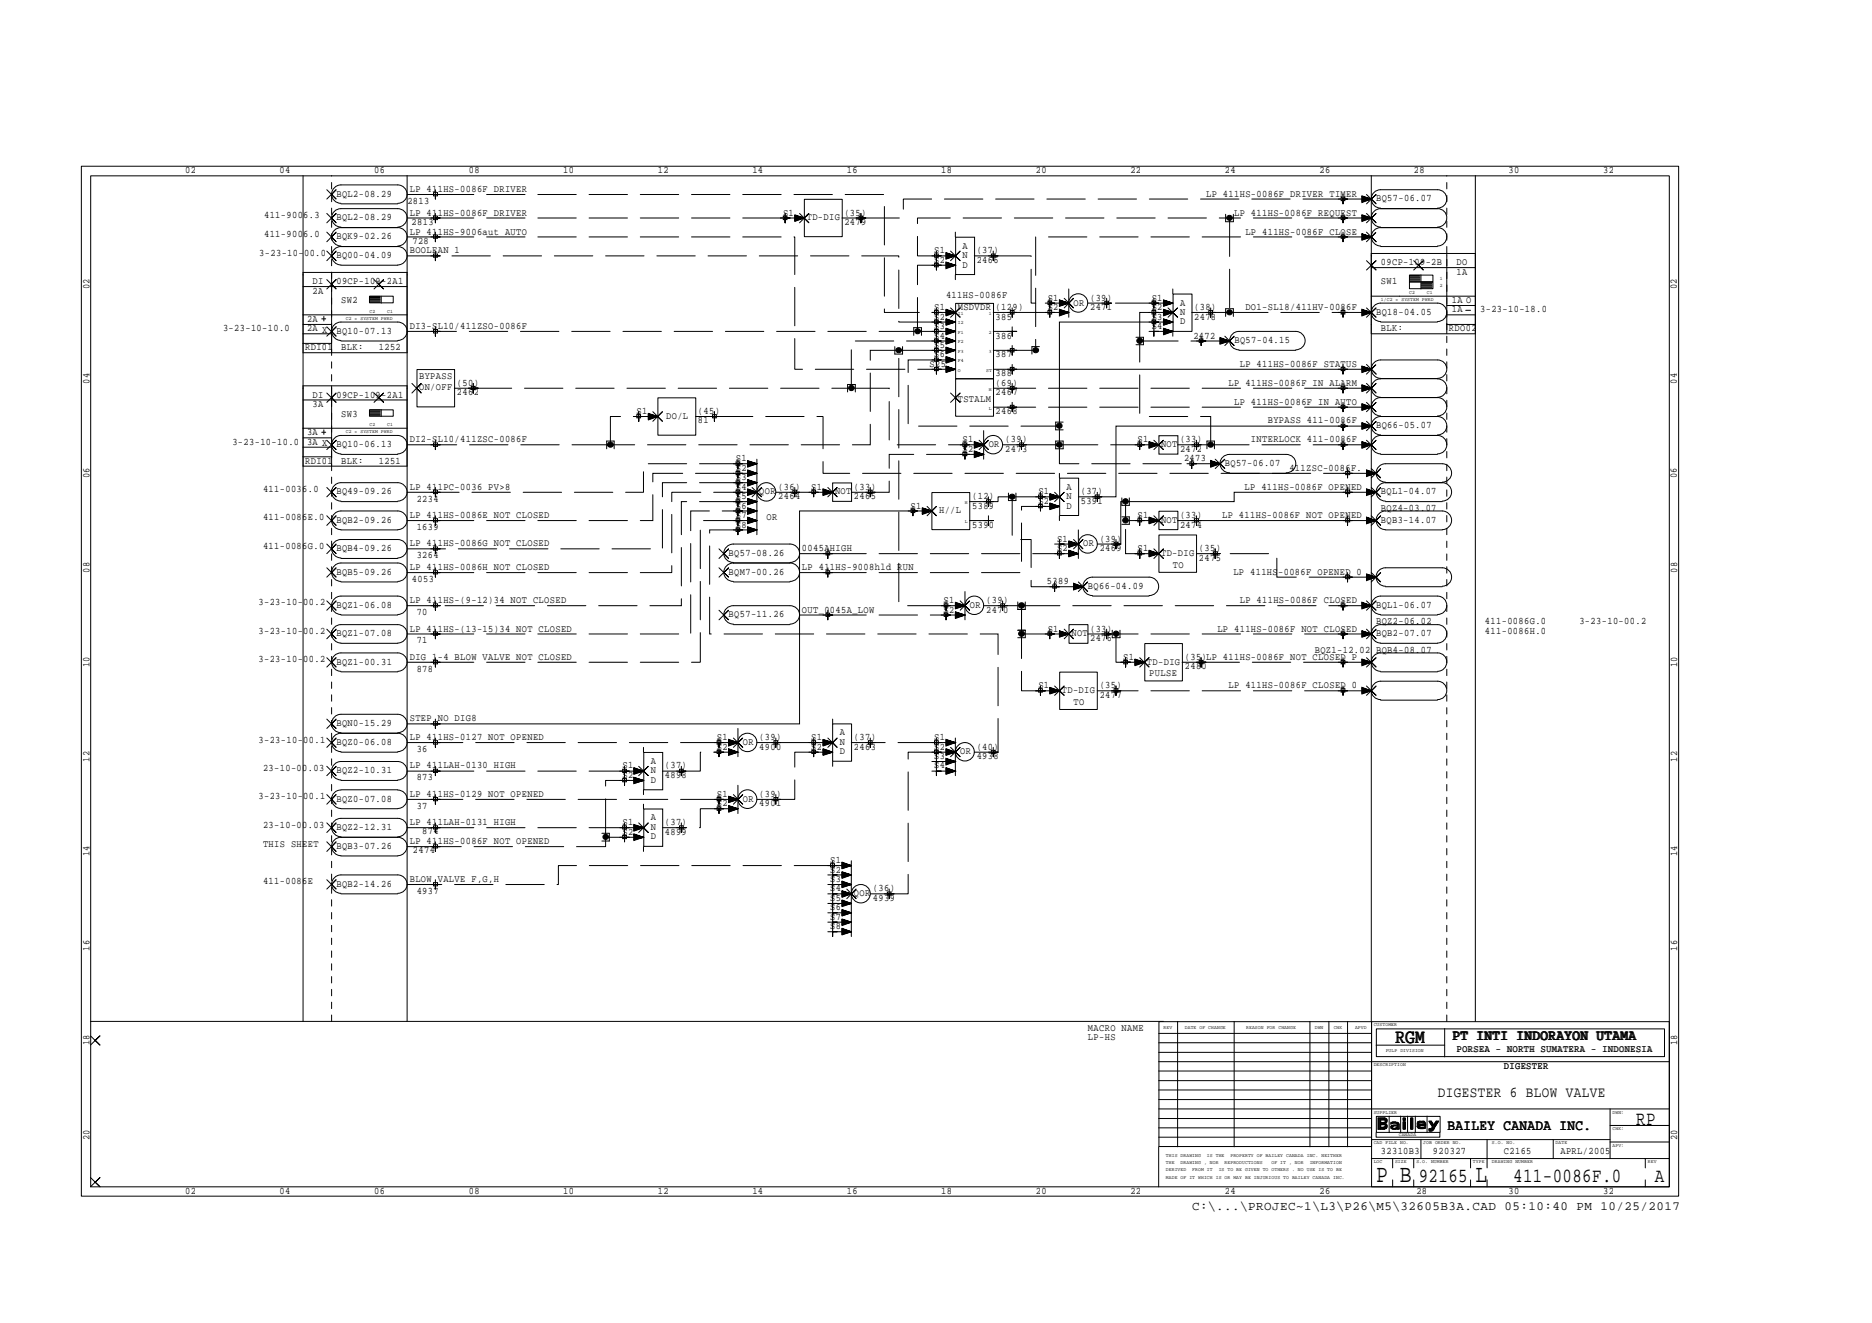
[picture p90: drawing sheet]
<svg xmlns="http://www.w3.org/2000/svg" width="297mm" height="210mm" viewBox="0 0 297 210" stroke-linecap="round" stroke-linejoin="round" font-family="sans-serif">
<defs><g id="words">
<g font-size="4">
<text x="218.4" y="187.5">P B</text>
<text x="234.1" y="187.5">L</text>
</g>
<g font-size="3.2">
<text x="221.4" y="165.4">RGM</text>
<text x="259.6" y="178.6">RP</text>
<text x="225.1" y="187.5">92165</text>
<text x="240.1" y="187.5">411-0086F.0</text>
<text x="262.6" y="187.5">A</text>
</g>
<g font-size="2.4">
<text x="230.6" y="165.1">PT INTI INDORAYON UTAMA</text>
<text x="228.1" y="174">DIGESTER 6 BLOW VALVE</text>
<text x="229.7" y="179.3">BAILEY CANADA INC.</text>
</g>
<text font-size="2" x="189.2" y="192">C:\...\PROJEC~1\L3\P26\M5\32605B3A.CAD 05:10:40 PM 10/25/2017</text>
<g font-size="1.6">
<text x="29.4" y="27.5">02</text>
<text x="44.4" y="27.5">04</text>
<text x="59.4" y="27.5">06</text>
<text x="74.4" y="27.5">08</text>
<text x="89.4" y="27.5">10</text>
<text x="104.4" y="27.5">12</text>
<text x="119.4" y="27.5">14</text>
<text x="134.4" y="27.5">16</text>
<text x="149.3" y="27.5">18</text>
<text x="164.4" y="27.5">20</text>
<text x="179.4" y="27.5">22</text>
<text x="194.3" y="27.5">24</text>
<text x="209.4" y="27.5">26</text>
<text x="224.4" y="27.5">28</text>
<text x="239.3" y="27.5">30</text>
<text x="254.4" y="27.5">32</text>
<text x="41.9" y="34.6">411-9006.3</text>
<text x="53.4" y="35">BQL2-08.29</text>
<text x="53.4" y="31.2">BQL2-08.29</text>
<text x="64.6" y="32.3">2813</text>
<text x="65" y="34.2">LP 411HS-0086F DRIVER</text>
<text x="65" y="30.4">LP 411HS-0086F DRIVER</text>
<text x="65.3" y="35.8">2813</text>
<text x="124.2" y="34.2">S1</text>
<text x="128" y="35">TD-DIG</text>
<text x="134" y="34.2">(35)</text>
<text x="134" y="35.7">2479</text>
<text x="191.4" y="31.2">LP 411HS-0086F DRIVER TIMER</text>
<text x="195.8" y="34.2">LP 411HS-0086F REQUEST</text>
<text x="218.4" y="32">BQ57-06.07</text>
<text x="41.1" y="40.6">3-23-10-00.0</text>
<text x="41.9" y="37.6">411-9006.0</text>
<text x="53.4" y="40.9">BQ00-04.09</text>
<text x="53.4" y="38">BQK9-02.26</text>
<text x="65" y="40.2">BOOLEAN 1</text>
<text x="65" y="37.2">LP 411HS-9006aut AUTO</text>
<text x="65.4" y="38.7">728</text>
<text x="148.2" y="41.7">S2</text>
<text x="148.2" y="40.2">S1</text>
<text x="152.7" y="40.9">N</text>
<text x="152.7" y="39.5">A</text>
<text x="155" y="40.2">(37)</text>
<text x="155" y="41.7">2466</text>
<text x="197.6" y="37.2">LP 411HS-0086F CLOSE</text>
<text x="14.2" y="45.8" transform="rotate(-90 14.2 45.8)">02</text>
<text x="49.6" y="46.6">2A</text>
<text x="49.6" y="45.1">DI</text>
<text x="53.4" y="45.1">09CP-109-2A1</text>
<text x="150.1" y="47.3">411HS-0086F</text>
<text x="152.7" y="42.5">D</text>
<text x="166.2" y="47.7">S1</text>
<text x="173" y="47.7">(39)</text>
<text x="182.7" y="47.7">S1</text>
<text x="219.1" y="42.1">09CP-109-2B</text>
<text x="219.1" y="45.1">SW1</text>
<text x="231.1" y="43.6">1A</text>
<text x="231.1" y="42.1">DO</text>
<text x="266.1" y="45.8" transform="rotate(-90 266.1 45.8)">02</text>
<text x="35.4" y="52.6">3-23-10-10.0</text>
<text x="48.7" y="52.6">2A X</text>
<text x="48.7" y="51.1">2A</text>
<text x="53.4" y="53">BQ10-07.13</text>
<text x="54.1" y="48.1">SW2</text>
<text x="65" y="52.2">DI3-SL10/411ZSO-0086F</text>
<text x="148.2" y="53.7">S4</text>
<text x="148.2" y="52.2">S3</text>
<text x="148.2" y="50.7">S2</text>
<text x="148.2" y="49.2">S1</text>
<text x="152" y="49.2">MSDVDR (129)</text>
<text x="158" y="50.7">385</text>
<text x="158" y="53.7">386</text>
<text x="166.2" y="49.2">S2</text>
<text x="170.3" y="48.5">OR</text>
<text x="173" y="49.2">2471</text>
<text x="182.7" y="52.2">S4</text>
<text x="182.7" y="50.7">S3</text>
<text x="182.7" y="49.2">S2</text>
<text x="187.2" y="51.4">D</text>
<text x="187.2" y="48.5">A</text>
<text x="187.2" y="50">N</text>
<text x="189.4" y="53.7">2472</text>
<text x="189.5" y="49.2">(38)</text>
<text x="189.5" y="50.7">2478</text>
<text x="197.6" y="49.2">DO1-SL18/411HV-0086F</text>
<text x="218.4" y="50">BQ18-04.05</text>
<text x="219.1" y="52.6">BLK:</text>
<text x="229.9" y="52.6">RDO02</text>
<text x="230.4" y="49.6">1A</text>
<text x="230.4" y="48.1">1A O</text>
<text x="234.9" y="49.6">3-23-10-18.0</text>
<text x="48.4" y="55.6">RDI01</text>
<text x="54.1" y="55.6">BLK:</text>
<text x="60.1" y="55.6">1252</text>
<text x="147.5" y="58.2">S25</text>
<text x="148.2" y="56.7">S6</text>
<text x="148.2" y="55.2">S5</text>
<text x="158" y="56.7">387</text>
<text x="158" y="59.7">388</text>
<text x="195.9" y="54.4">BQ57-04.15</text>
<text x="196.7" y="58.2">LP 411HS-0086F STATUS</text>
<text x="14.2" y="60.9" transform="rotate(-90 14.2 60.9)">04</text>
<text x="49.6" y="64.6">3A</text>
<text x="49.6" y="63.1">DI</text>
<text x="53.4" y="63.1">09CP-109-2A1</text>
<text x="66.5" y="60.1">BYPASS</text>
<text x="66.5" y="61.9">ON/OFF</text>
<text x="72.5" y="62.7">2462</text>
<text x="72.5" y="61.2">(50)</text>
<text x="101" y="65.7">S1</text>
<text x="110.7" y="65.7">(45)</text>
<text x="152" y="63.8">TSTALM</text>
<text x="158" y="61.2">(69)</text>
<text x="158" y="62.7">2467</text>
<text x="158" y="65.7">2468</text>
<text x="194.9" y="61.2">LP 411HS-0086F IN ALARM</text>
<text x="195.8" y="64.2">LP 411HS-0086F IN AUTO</text>
<text x="266.1" y="60.9" transform="rotate(-90 266.1 60.9)">04</text>
<text x="36.9" y="70.6">3-23-10-10.0</text>
<text x="48.7" y="69.1">3A</text>
<text x="48.7" y="70.6">3A X</text>
<text x="53.4" y="71">BQ10-06.13</text>
<text x="54.1" y="66.1">SW3</text>
<text x="65" y="70.2">DI2-SL10/411ZSC-0086F</text>
<text x="105.7" y="66.5">DO/L</text>
<text x="110.7" y="67.2">81</text>
<text x="152.7" y="70.2">S1</text>
<text x="152.7" y="71.7">S2</text>
<text x="156.9" y="71">OR</text>
<text x="159.5" y="70.2">(39)</text>
<text x="159.5" y="71.7">2473</text>
<text x="180.5" y="70.2">S1</text>
<text x="184.2" y="71">NOT</text>
<text x="187.2" y="70.2">(33)</text>
<text x="187.2" y="71.7">2472</text>
<text x="198.5" y="70.2">INTERLOCK 411-0086F</text>
<text x="201.2" y="67.2">BYPASS 411-0086F</text>
<text x="218.4" y="67.9">BQ66-05.07</text>
<text x="14.2" y="75.9" transform="rotate(-90 14.2 75.9)">06</text>
<text x="48.4" y="73.6">RDI01</text>
<text x="54.1" y="73.6">BLK:</text>
<text x="60.1" y="73.6">1251</text>
<text x="65" y="77.7">LP 411PC-0036 PV&gt;8</text>
<text x="116.8" y="77.7">S4</text>
<text x="116.8" y="76.2">S3</text>
<text x="116.8" y="74.7">S2</text>
<text x="116.8" y="73.2">S1</text>
<text x="123.5" y="77.7">(36)</text>
<text x="128.7" y="77.7">S1</text>
<text x="135.5" y="77.7">(33)</text>
<text x="169.2" y="77.7">A</text>
<text x="187.9" y="73.2">2473</text>
<text x="194.3" y="74">BQ57-06.07</text>
<text x="197.5" y="77.7">LP 411HS-0086F OPENED</text>
<text x="204.6" y="74.7">411ZSC-0086F.</text>
<text x="266.1" y="75.9" transform="rotate(-90 266.1 75.9)">06</text>
<text x="41.7" y="82.5">411-0086E.0</text>
<text x="41.7" y="78.1">411-0036.0</text>
<text x="53.4" y="82.9">BQB2-09.26</text>
<text x="53.4" y="78.4">BQ49-09.26</text>
<text x="65" y="82.2">LP 411HS-0086E NOT CLOSED</text>
<text x="66.1" y="79.6">2234</text>
<text x="116.8" y="83.7">S8</text>
<text x="116.8" y="82.2">S7</text>
<text x="116.8" y="80.7">S6</text>
<text x="116.8" y="79.2">S5</text>
<text x="120.5" y="78.4">QOR</text>
<text x="121.6" y="82.5">OR</text>
<text x="123.5" y="79.2">2464</text>
<text x="132.5" y="78.4">NOT</text>
<text x="135.5" y="79.2">2465</text>
<text x="144.5" y="80.7">S1</text>
<text x="149" y="81.4">H//L</text>
<text x="154.3" y="79.2">(12)</text>
<text x="154.3" y="80.7">5389</text>
<text x="154.3" y="83.7">5390</text>
<text x="164.8" y="79.9">S2</text>
<text x="164.8" y="78.4">S1</text>
<text x="169.2" y="80.7">D</text>
<text x="169.2" y="79.2">N</text>
<text x="171.5" y="78.4">(37)</text>
<text x="171.5" y="79.9">5391</text>
<text x="180.5" y="82.2">S1</text>
<text x="184.2" y="82.9">NOT</text>
<text x="187.2" y="82.2">(33)</text>
<text x="187.2" y="83.7">2474</text>
<text x="193.9" y="82.2">LP 411HS-0086F NOT OPENED</text>
<text x="219.1" y="81.1">BQZ4-03.07</text>
<text x="219.1" y="82.9">BQB3-14.07</text>
<text x="219.1" y="78.4">BQL1-04.07</text>
<text x="41.7" y="87.1">411-0086G.0</text>
<text x="53.4" y="87.5">BQB4-09.26</text>
<text x="65" y="86.7">LP 411HS-0086G NOT CLOSED</text>
<text x="66.1" y="88.6">3264</text>
<text x="66.1" y="84.1">1639</text>
<text x="115.6" y="88.2">BQ57-08.26</text>
<text x="127.3" y="87.5">0045AHIGH</text>
<text x="167.7" y="85.9">S1</text>
<text x="167.7" y="87.5">S2</text>
<text x="171.9" y="86.7">OR</text>
<text x="174.5" y="85.9">(39)</text>
<text x="174.5" y="87.5">2469</text>
<text x="180.5" y="87.5">S1</text>
<text x="184.2" y="88.2">TD-DIG</text>
<text x="190.2" y="88.9">2475</text>
<text x="190.2" y="87.5">(35)</text>
<text x="14.2" y="90.8" transform="rotate(-90 14.2 90.8)">08</text>
<text x="53.4" y="91.2">BQB5-09.26</text>
<text x="65" y="95.7">LP 411HS-(9-12)34 NOT CLOSED</text>
<text x="65" y="90.4">LP 411HS-0086H NOT CLOSED</text>
<text x="65.4" y="92.3">4053</text>
<text x="115.6" y="91.2">BQM7-00.26</text>
<text x="127.3" y="90.4">LP 411HS-9008hld RUN</text>
<text x="149.7" y="95.7">S1</text>
<text x="156.5" y="95.7">(39)</text>
<text x="166.1" y="92.7">5389</text>
<text x="172.6" y="93.4">BQ66-04.09</text>
<text x="186.1" y="90.1">TO</text>
<text x="195.7" y="91.2">LP 411HS-0086F OPENED 0</text>
<text x="196.7" y="95.7">LP 411HS-0086F CLOSED</text>
<text x="266.1" y="90.8" transform="rotate(-90 266.1 90.8)">08</text>
<text x="41" y="100.6">3-23-10-00.2</text>
<text x="41" y="96.1">3-23-10-00.2</text>
<text x="53.4" y="100.9">BQZ1-07.08</text>
<text x="53.4" y="96.4">BQZ1-06.08</text>
<text x="65" y="100.2">LP 411HS-(13-15)34 NOT CLOSED</text>
<text x="66.1" y="97.6">70</text>
<text x="115.6" y="98">BQ57-11.26</text>
<text x="127.3" y="97.2">OUT_0045A_LOW</text>
<text x="149.7" y="97.2">S2</text>
<text x="153.9" y="96.4">OR</text>
<text x="156.5" y="97.2">2470</text>
<text x="166.2" y="100.2">S1</text>
<text x="170" y="100.9">NOT</text>
<text x="173" y="100.2">(33)</text>
<text x="173" y="101.7">2476</text>
<text x="193.2" y="100.2">LP 411HS-0086F NOT CLOSED</text>
<text x="218.4" y="100.9">BQB2-07.07</text>
<text x="218.4" y="96.4">BQL1-06.07</text>
<text x="218.4" y="99.1">BQZ2-06.02</text>
<text x="235.6" y="100.6">411-0086H.0</text>
<text x="235.6" y="99.1">411-0086G.0</text>
<text x="250.6" y="99.1">3-23-10-00.2</text>
<text x="14.2" y="105.8" transform="rotate(-90 14.2 105.8)">10</text>
<text x="41" y="105.1">3-23-10-00.2</text>
<text x="53.4" y="105.5">BQZ1-00.31</text>
<text x="65" y="104.7">DIG 1-4 BLOW VALVE NOT CLOSED</text>
<text x="66.1" y="106.6">878</text>
<text x="66.1" y="102.1">71</text>
<text x="178.2" y="104.7">S1</text>
<text x="182" y="105.5">TD-DIG</text>
<text x="182.4" y="107.3">PULSE</text>
<text x="188" y="104.7">(35)LP 411HS-0086F NOT CLOSED P</text>
<text x="188" y="106.2">2480</text>
<text x="208.6" y="103.5">BQZ1-12.02 BQB4-08.07</text>
<text x="266.1" y="105.8" transform="rotate(-90 266.1 105.8)">10</text>
<text x="164.8" y="109.2">S1</text>
<text x="168.5" y="109.9">TD-DIG</text>
<text x="170.3" y="111.8">TO</text>
<text x="174.5" y="109.2">(35)</text>
<text x="174.5" y="110.7">2477</text>
<text x="194.9" y="109.2">LP 411HS-0086F CLOSED 0</text>
<text x="41" y="117.8">3-23-10-00.1</text>
<text x="53.4" y="118.2">BQZ0-06.08</text>
<text x="53.4" y="115.2">BQN0-15.29</text>
<text x="65" y="117.4">LP 411HS-0127 NOT OPENED</text>
<text x="65" y="114.4">STEP NO DIG8</text>
<text x="66.1" y="119.3">36</text>
<text x="113.7" y="117.4">S1</text>
<text x="113.7" y="119">S2</text>
<text x="117.9" y="118.2">OR</text>
<text x="120.5" y="117.4">(39)</text>
<text x="120.5" y="119">4900</text>
<text x="128.7" y="119">S2</text>
<text x="128.7" y="117.4">S1</text>
<text x="133.3" y="119.7">D</text>
<text x="133.3" y="118.2">N</text>
<text x="133.3" y="116.7">A</text>
<text x="135.5" y="117.4">(37)</text>
<text x="135.5" y="119">2463</text>
<text x="148.2" y="119">S2</text>
<text x="148.2" y="117.4">S1</text>
<text x="152.4" y="119.7">OR</text>
<text x="155" y="119">(40)</text>
<text x="14.2" y="120.9" transform="rotate(-90 14.2 120.9)">12</text>
<text x="41.7" y="122.3">23-10-00.03</text>
<text x="53.4" y="122.7">BQZ2-10.31</text>
<text x="65" y="121.9">LP 411LAH-0130 HIGH</text>
<text x="66.1" y="123.8">873</text>
<text x="98.8" y="123.4">S2</text>
<text x="98.8" y="121.9">S1</text>
<text x="103.2" y="124.2">D</text>
<text x="103.2" y="122.7">N</text>
<text x="103.2" y="121.2">A</text>
<text x="105.5" y="121.9">(37)</text>
<text x="105.5" y="123.4">4898</text>
<text x="148.2" y="121.9">S4</text>
<text x="148.2" y="120.4">S3</text>
<text x="155" y="120.4">4938</text>
<text x="266.1" y="120.9" transform="rotate(-90 266.1 120.9)">12</text>
<text x="41" y="126.8">3-23-10-00.1</text>
<text x="41.7" y="131.3">23-10-00.03</text>
<text x="53.4" y="131.7">BQZ2-12.31</text>
<text x="53.4" y="127.2">BQZ0-07.08</text>
<text x="65" y="130.9">LP 411LAH-0131 HIGH</text>
<text x="65" y="126.4">LP 411HS-0129 NOT OPENED</text>
<text x="66.1" y="128.3">37</text>
<text x="98.8" y="130.9">S1</text>
<text x="103.2" y="131.7">N</text>
<text x="103.2" y="130.2">A</text>
<text x="105.5" y="130.9">(37)</text>
<text x="113.7" y="126.4">S1</text>
<text x="113.7" y="127.9">S2</text>
<text x="117.9" y="127.2">OR</text>
<text x="120.5" y="126.4">(39)</text>
<text x="120.5" y="127.9">4901</text>
<text x="14.2" y="135.8" transform="rotate(-90 14.2 135.8)">14</text>
<text x="41.7" y="134.3">THIS SHEET</text>
<text x="53.4" y="134.7">BQB3-07.26</text>
<text x="65" y="133.9">LP 411HS-0086F NOT OPENED</text>
<text x="65.5" y="135.3">2474</text>
<text x="67" y="132.4">874</text>
<text x="98.8" y="132.4">S2</text>
<text x="103.2" y="133.2">D</text>
<text x="105.5" y="132.4">4899</text>
<text x="131.7" y="136.9">S1</text>
<text x="266.1" y="135.8" transform="rotate(-90 266.1 135.8)">14</text>
<text x="41.7" y="140.3">411-0086E</text>
<text x="53.4" y="140.7">BQB2-14.26</text>
<text x="65" y="139.9">BLOW VALVE F,G,H</text>
<text x="66.1" y="141.8">4937</text>
<text x="131.7" y="142.9">S5</text>
<text x="131.7" y="141.4">S4</text>
<text x="131.7" y="139.9">S3</text>
<text x="131.7" y="138.4">S2</text>
<text x="135.5" y="142.2">QOR</text>
<text x="138.5" y="141.4">(36)</text>
<text x="138.5" y="142.9">4939</text>
<text x="131.7" y="147.4">S8</text>
<text x="131.7" y="145.9">S7</text>
<text x="131.7" y="144.4">S6</text>
<text x="14.2" y="150.8" transform="rotate(-90 14.2 150.8)">16</text>
<text x="266.1" y="150.8" transform="rotate(-90 266.1 150.8)">16</text>
<text x="14.2" y="165.8" transform="rotate(-90 14.2 165.8)">18</text>
<text x="172.6" y="165.1">LP-HS</text>
<text x="172.6" y="163.5">MACRO NAME</text>
<text x="231.2" y="166.9">PORSEA - NORTH SUMATERA - INDONESIA</text>
<text x="266.1" y="165.8" transform="rotate(-90 266.1 165.8)">18</text>
<text x="238.6" y="169.5">DIGESTER</text>
<text x="14.2" y="180.8" transform="rotate(-90 14.2 180.8)">20</text>
<text x="219.1" y="183">32310B3</text>
<text x="227.4" y="183">920327</text>
<text x="238.6" y="183">C2165</text>
<text x="247.6" y="183">APRL/2005</text>
<text x="266.1" y="180.8" transform="rotate(-90 266.1 180.8)">20</text>
<text x="29.4" y="189.4">02</text>
<text x="44.4" y="189.4">04</text>
<text x="59.4" y="189.4">06</text>
<text x="74.4" y="189.4">08</text>
<text x="89.4" y="189.4">10</text>
<text x="104.4" y="189.4">12</text>
<text x="119.4" y="189.4">14</text>
<text x="134.4" y="189.4">16</text>
<text x="149.3" y="189.4">18</text>
<text x="164.4" y="189.4">20</text>
<text x="179.4" y="189.4">22</text>
<text x="194.3" y="189.4">24</text>
<text x="209.4" y="189.4">26</text>
<text x="224.7" y="189.4">28</text>
<text x="239.3" y="189.4">30</text>
<text x="254.4" y="189.4">32</text>
</g>
<g font-size=".8">
<text x="219.1" y="47.8">1/C2 = SYSTEM PWRD</text>
<text x="223.6" y="46.6">C2</text>
<text x="226.4" y="46.6">C1</text>
<text x="228.5" y="45.5">2</text>
<text x="228.5" y="44.4">1</text>
<text x="54.9" y="50.8">C2 = SYSTEM PWRD</text>
<text x="58.6" y="49.6">C2</text>
<text x="61.4" y="49.6">C1</text>
<text x="152" y="53">F1</text>
<text x="152" y="51.5">I2</text>
<text x="152" y="50">I1</text>
<text x="156.9" y="50">1</text>
<text x="156.9" y="53">2</text>
<text x="152" y="59">O</text>
<text x="152" y="57.5">F4</text>
<text x="152" y="56">F3</text>
<text x="152" y="54.5">F2</text>
<text x="156.5" y="59">ST</text>
<text x="156.9" y="56">3</text>
<text x="156.9" y="65">L</text>
<text x="156.9" y="62">H</text>
<text x="54.9" y="68.7">C2 = SYSTEM PWRD</text>
<text x="58.6" y="67.6">C2</text>
<text x="61.4" y="67.6">C1</text>
<text x="153.1" y="83">L</text>
<text x="153.1" y="80">H</text>
<text x="184.6" y="163.2">REV</text>
<text x="188" y="163.2">DATE OF CHANGE</text>
<text x="197.7" y="163.2">REASON FOR CHANGE</text>
<text x="208.6" y="163.2">DWN</text>
<text x="211.6" y="163.2">CHK</text>
<text x="215" y="163.2">APVD</text>
<text x="218" y="162.9">CUSTOMER</text>
<text x="219.9" y="167">PULP DIVISION</text>
<text x="218" y="169.2">DESCRIPTION</text>
<text x="218" y="176.7">SUPPLIER</text>
<text x="255.9" y="179.3">CHK:</text>
<text x="255.9" y="176.7">DWN:</text>
<text x="185" y="185.8">DERIVED</text>
<text x="185" y="184.7">THE</text>
<text x="185" y="183.6">THIS DRAWING</text>
<text x="187.3" y="184.7">DRAWING , NOR</text>
<text x="189.2" y="185.8">FROM IT</text>
<text x="191.5" y="183.6">IS THE</text>
<text x="193.4" y="185.8">IS TO BE GIVEN TO OTHERS . NO USE IS TO BE</text>
<text x="194.3" y="184.7">REPRODUCTIONS</text>
<text x="195.2" y="183.6">PROPERTY OF BAILEY CANADA INC. NEITHER</text>
<text x="201.8" y="184.7">OF IT , NOR</text>
<text x="207.8" y="184.7">INFORMATION</text>
<text x="218" y="184.6">LOC</text>
<text x="218" y="181.6">CAD FILE NO.</text>
<text x="221.4" y="184.6">SIZE</text>
<text x="222" y="180.3">CANADA</text>
<text x="224.7" y="184.6">S.O. NUMBER</text>
<text x="225.8" y="181.6">JOB ORDER NO.</text>
<text x="233.7" y="184.6">TYPE</text>
<text x="236.7" y="184.6">DRAWING NUMBER</text>
<text x="236.7" y="181.6">S.O. NO.</text>
<text x="246.8" y="181.6">DATE</text>
<text x="255.9" y="181.9">APV:</text>
<text x="261.5" y="184.6">REV</text>
<text x="185" y="187">MADE OF IT WHICH IS OR MAY BE INJURIOUS TO BAILEY CANADA INC.</text>
</g>
</g></defs>
<g fill="none" stroke="#000" stroke-width=".16">
<path d="M12.9 26.4h253.5v163.4h-253.5zM14.4 27.9h250.5v160.4h-250.5zM48.1 27.9v134.2M51.9 39.8l1.4 1.6-.7-.8 .7-.8-1.4 1.6M51.9 33.9l1.4 1.4-.7-.7 .7-.7-1.4 1.4M51.9 36.8l1.4 1.6-.7-.8 .7-.8-1.4 1.6M51.9 30.1l1.4 1.5-.7-.7 .7-.8-1.4 1.5M54.1 36a1.46 1.46 0 0 1-1.5-1.4 1.46 1.46 0 0 1 1.5-1.5h9a1.46 1.46 0 0 1 1.5 1.5 1.46 1.46 0 0 1-1.5 1.4M54.1 39a1.46 1.46 0 0 1-1.5-1.4 1.46 1.46 0 0 1 1.5-1.5h9a1.46 1.46 0 0 1 1.5 1.5 1.46 1.46 0 0 1-1.5 1.4M54.1 32.3a1.46 1.46 0 0 1-1.5-1.5 1.46 1.46 0 0 1 1.5-1.5h9a1.46 1.46 0 0 1 1.5 1.5 1.46 1.46 0 0 1-1.5 1.5M54.1 32.3h9M64.6 27.9v134.2"/>
<path d="M64.6 34.6h4.5M64.6 37.6h4.5M64.6 30.9h4.5M68.8 34.3h.6v.5h-.6zM68.8 37.3h.6v.5h-.6zM68.8 30.6h.6v.5h-.6zM69.1 39.8v1.6v-.8h.7h-1.4M69.1 33.9v1.4v-.7h.7h-1.4M69.1 36.8v1.6v-.8h.7h-1.4M69.1 30.1v1.5v-.7h.7h-1.4M124.3 34.3h.6v.5h-.6zM124.6 33.9v1.4v-.7h.7h-1.4"/>
<path d="M126.1 35l1.5-.4-1.5 .5M126.1 34.8l1.5-.2-1.5 .3M126.1 34.7l1.5-.1-1.5 .2M126.1 34.5l1.5 .1h-3M126.1 34.4l1.5 .2-1.5-.1M126.1 34.2l1.5 .4-1.5-.3M126.1 34.2l1.5 .4-1.5 .5v-1l1.5 .5M126.9 33.9l1.5 1.4-.8-.7 .8-.7-1.5 1.4M127.6 31.6h6v5.9h-6zM133.6 34.6h3M136.3 34.3h.6v.5h-.6zM136.6 33.9v1.4v-.7h.8h-1.6"/>
<path d="M148.6 39.8v1.6v-.8h.7h-1.4M150.8 39.8l1.6 1.6-.8-.8 .8-.8-1.6 1.6M151.6 36.8v.8M151.6 37.6h3v6h-3zM157.6 39.8v1.6v-.8h.8h-1.6M194.5 34v1.2h1.2v-1.2M212.8 37.3h.6v.5h-.6zM212.8 34.3h.6v.5h-.6zM212.8 31.3h.6v.5h-.6zM213.1 36.8v1.6v-.8h.7h-1.5M213.1 33.9v1.4v-.7h.7h-1.5M213.1 30.9v1.4v-.7h.7h-1.5"/>
<path d="M216.1 38l1.5-.4-1.5 .5M216.1 37.8l1.5-.2-1.5 .3M216.1 37.7l1.5-.1-1.5 .2M216.1 37.5l1.5 .1h-1.5M216.1 37.4l1.5 .2-1.5-.1M216.1 37.2l1.5 .4-1.5-.3M216.1 37.1l1.5 .5-1.5 .5v-1l1.5 .5h-4.5M216.1 35l1.5-.4-1.5 .5M216.1 34.8l1.5-.2-1.5 .3M216.1 34.7l1.5-.1-1.5 .2M216.1 34.5l1.5 .1h-1.5M216.1 34.4l1.5 .2-1.5-.1"/>
<path d="M216.1 34.2l1.5 .4-1.5-.3M216.1 34.2l1.5 .4-1.5 .5v-1l1.5 .5h-4.5M216.1 32l1.5-.4-1.5 .4M216.1 31.8l1.5-.2-1.5 .3M216.1 31.7l1.5-.1-1.5 .1M216.1 31.5l1.5 .1h-1.5M216.1 31.4l1.5 .2-1.5-.1M216.1 31.2l1.5 .4-1.5-.3M216.1 31.2l1.5 .4-1.5 .5v-1l1.5 .5h-4.5M216.8 36.8l1.6 1.6-.8-.8 .8-.8-1.6 1.6M216.8 33.9l1.6 1.4-.8-.7 .8-.7-1.6 1.4M216.8 30.9l1.6 1.4-.8-.7 .8-.7-1.6 1.4"/>
<path d="M217.6 27.9v134.2M219.1 39a1.46 1.46 0 0 1-1.5-1.4 1.46 1.46 0 0 1 1.5-1.5h9a1.46 1.46 0 0 1 1.5 1.5 1.46 1.46 0 0 1-1.5 1.4M219.1 36a1.46 1.46 0 0 1-1.5-1.4 1.46 1.46 0 0 1 1.5-1.5h9a1.46 1.46 0 0 1 1.5 1.5 1.46 1.46 0 0 1-1.5 1.4M219.1 33a1.46 1.46 0 0 1-1.5-1.4 1.46 1.46 0 0 1 1.5-1.5h9a1.46 1.46 0 0 1 1.5 1.5 1.46 1.46 0 0 1-1.5 1.4M219.1 39.1h9M234.1 27.9v134.2M48.1 53h4.5M48.1 51.5h4.5M48.1 50h16.5M48.1 45.5h16.5M48.1 43.2h16.5M48.1 56h16.5"/>
<path d="M48.1 54.5h4.5M51.1 50.6h.6M51.4 50.2v.7M51.9 44.4l1.4 1.4-.7-.7 .7-.7-1.4 1.4M51.9 51.9l1.4 1.4-.7-.7 .7-.7-1.4 1.4M52.6 43.2v12.8M54.1 42a1.46 1.46 0 0 1-1.5-1.4 1.46 1.46 0 0 1 1.5-1.5h9a1.46 1.46 0 0 1 1.5 1.5 1.46 1.46 0 0 1-1.5 1.4M54.1 54a1.46 1.46 0 0 1-1.5-1.4 1.46 1.46 0 0 1 1.5-1.5h9a1.46 1.46 0 0 1 1.5 1.5 1.46 1.46 0 0 1-1.5 1.4M54.1 42.1h9M54.1 54.1h9M58.6 47h3.8v1h-3.8zM58.7 47h1.6"/>
<path d="M58.7 47.2h1.6M58.7 47.3h1.6M58.7 47.5h1.6M58.7 47.6h1.6M58.7 47.8h1.6M58.7 48h1.6M59.3 44.4l1.6 1.4-.8-.7 .8-.7-1.6 1.4M60.5 47v1.1M64.6 40.6h4.5M64.6 52.6h4.5M66.2 58.6h5.9v6h-5.9zM68.8 40.3h.6v.5h-.6z"/>
<path d="M68.8 52.3h.6v.5h-.6zM69.1 51.9v1.4v-.7h.7h-1.4M142 55v1.2h1.2v-1.2M145 53.2v-1.2h1.2v1.2M148.3 49.3h.6v.5h-.6zM148.3 50.8h.6v.5h-.6zM148.3 52.3h.6v.5h-.6zM148.3 53.8h.6v.5h-.6zM148.3 55.3h.6v.5h-.6zM148.3 56.8h.6v.5h-.6zM148.3 58.3h.6v.5h-.6zM148.3 40.3h.6v.5h-.6z"/>
<path d="M148.3 41.8h.6v.5h-.6zM148.6 48.9v1.4v-.7h.7h-1.4M148.6 50.3v1.6v-.8h.7h-1.4M148.6 51.9v1.4v-.7h.7h-1.4M148.6 53.3v1.5v-.7h.7h-1.4M148.6 54.8v1.5v-.7h.7h-1.4M148.6 56.3v1.5v-.7h.7h-1.4M148.6 57.8v1.6v-.8h.7h-1.4M148.6 41.4v1.4v-.7h.7h-1.4M150.1 59l1.5-.4-1.5 .5M150.1 58.8l1.5-.2-1.5 .3M150.1 58.7l1.5-.1-1.5 .2"/>
<path d="M150.1 58.5l1.5 .1h-3M150.1 58.4l1.5 .2-1.5-.1M150.1 58.2l1.5 .4-1.5-.3M150.1 58.1l1.5 .5-1.5 .5v-1l1.5 .5M150.1 57.4l1.5-.3-1.5 .4M150.1 57.3l1.5-.2-1.5 .3M150.1 57.1h1.5l-1.5 .1M150.1 57l1.5 .1h-3M150.1 56.9l1.5 .2-1.5-.2M150.1 56.7l1.5 .4-1.5-.3M150.1 56.6l1.5 .5-1.5 .5v-1l1.5 .5M150.1 56l1.5-.4-1.5 .4"/>
<path d="M150.1 55.8l1.5-.2-1.5 .3M150.1 55.7l1.5-.1-1.5 .2M150.1 55.5l1.5 .1h-3M150.1 55.4l1.5 .2-1.5-.1M150.1 55.2l1.5 .4-1.5-.3M150.1 55.2l1.5 .4-1.5 .5v-1l1.5 .5M150.1 54.5l1.5-.4-1.5 .4M150.1 54.3l1.5-.2-1.5 .3M150.1 54.2l1.5-.1-1.5 .1M150.1 54l1.5 .1h-3M150.1 53.8l1.5 .3-1.5-.2M150.1 53.7l1.5 .4-1.5-.3"/>
<path d="M150.1 53.6l1.5 .5-1.5 .5v-1l1.5 .5M150.1 53l1.5-.4-1.5 .4M150.1 52.8l1.5-.2-1.5 .3M150.1 52.7l1.5-.1-1.5 .1M150.1 52.5l1.5 .1h-3M150.1 52.4l1.5 .2-1.5-.1M150.1 52.2l1.5 .4-1.5-.3M150.1 52.2l1.5 .4-1.5 .5v-1l1.5 .5M150.1 51.5l1.5-.4-1.5 .5M150.1 51.3l1.5-.2-1.5 .3M150.1 51.2l1.5-.1-1.5 .1M150.1 51l1.5 .1h-3"/>
<path d="M150.1 50.9l1.5 .2-1.5-.2M150.1 50.7l1.5 .4-1.5-.3M150.1 50.6l1.5 .5-1.5 .5v-1l1.5 .5M150.1 50l1.5-.4-1.5 .4M150.1 49.8l1.5-.2-1.5 .3M150.1 49.7l1.5-.1-1.5 .1M150.1 49.5l1.5 .1h-3M150.1 49.4l1.5 .2-1.5-.2M150.1 49.2l1.5 .4-1.5-.3M150.1 49.1l1.5 .5-1.5 .5v-1l1.5 .5M150.1 41l1.5-.4-1.5 .5M150.1 40.8l1.5-.2-1.5 .3"/>
<path d="M150.1 40.7l1.5-.1-1.5 .1M150.1 40.5l1.5 .1h-3M150.1 40.4l1.5 .2-1.5-.2M150.1 40.2l1.5 .4-1.5-.3M150.1 40.1l1.5 .5-1.5 .5v-1l1.5 .5M150.1 42.5l1.5-.4-1.5 .4M150.1 42.3l1.5-.2-1.5 .3M150.1 42.2l1.5-.1-1.5 .1M150.1 42l1.5 .1h-3M150.1 41.9l1.5 .2-1.5-.1M150.1 41.7l1.5 .4-1.5-.3M150.1 41.7l1.5 .4-1.5 .5v-1l1.5 .5"/>
<path d="M150.8 48.9l1.6 1.4-.8-.7 .8-.7-1.6 1.4M151.6 43.6v.8M151.6 48.1h6v12h-6zM154.6 40.6h3M157.3 40.3h.6v.5h-.6zM157.6 55.6h3M157.6 52.6h3M157.6 49.6h3M160.3 49.3h.6v.5h-.6zM160.3 55.3h.6v.5h-.6zM160.3 58.3h.6v.5h-.6zM160.6 48.9v1.4v-.7h.7h-1.5"/>
<path d="M160.6 51.9v1.4v-.7h.7h-1.5M160.6 54.8v1.5v-.7h.7h-1.5M160.6 57.8v1.6v-.8h.7h-1.5M164.9 55h-1.2v1.2M166.3 47.8h.6v.5h-.6zM166.3 49.3h.6v.5h-.6zM166.6 47.3v1.6v-.8h.7h-1.4M166.6 48.9v1.4v-.7h.7h-1.4M168.1 48.5l1.5-.4-1.5 .5M168.1 48.3l1.5-.2-1.5 .3M168.1 48.2l1.5-.1-1.5 .2M168.1 48l1.5 .1h-3"/>
<path d="M168.1 47.9l1.5 .2-1.5-.1M168.1 47.7l1.5 .4-1.5-.3M168.1 47.6l1.5 .5-1.5 .5v-1l1.5 .5M168.1 50l1.5-.4-1.5 .4M168.1 49.8l1.5-.2-1.5 .3M168.1 49.7l1.5-.1-1.5 .1M168.1 49.5l1.5 .1h-3M168.1 49.4l1.5 .2-1.5-.2M168.1 49.2l1.5 .4-1.5-.3M168.1 49.1l1.5 .5-1.5 .5v-1l1.5 .5M168.9 47.3l1.4 1.6-.7-.8 .7-.8-1.4 1.6M169.6 45.8v4.5"/>
<path d="M172.6 48.1h3M175.3 47.8h.6v.5h-.6zM175.6 47.3v1.6v-.8h.8h-1.6M180.3 53.5h1.1v1.2h-1.1M182.8 47.8h.6v.5h-.6zM182.8 49.3h.6v.5h-.6zM182.8 50.8h.6v.5h-.6zM183.1 47.3v1.6v-.8h.8h-1.6M183.1 48.9v1.4v-.7h.8h-1.6M183.1 50.3v1.6v-.8h.8h-1.6M183.1 51.9v1.4v-.7h.8h-1.6M184.6 51l1.5 .1h-18v16.5"/>
<path d="M184.6 48.5l1.5-.4-1.5 .5M184.6 48.3l1.5-.2-1.5 .3M184.6 48.2l1.5-.1-1.5 .2M184.6 48l1.5 .1h-3M184.6 47.9l1.5 .2-1.5-.1M184.6 47.7l1.5 .4-1.5-.3M184.6 47.6l1.5 .5-1.5 .5v-1l1.5 .5M184.6 50l1.5-.4-1.5 .4M184.6 49.8l1.5-.2-1.5 .3M184.6 49.7l1.5-.1-1.5 .1M184.6 49.5l1.5 .1h-3M184.6 49.4l1.5 .2-1.5-.2"/>
<path d="M184.6 49.2l1.5 .4-1.5-.3M184.6 49.1l1.5 .5-1.5 .5v-1l1.5 .5M184.6 51.5l1.5-.4-1.5 .5M184.6 51.3l1.5-.2-1.5 .3M184.6 51.2l1.5-.1-1.5 .1M184.6 50.9l1.5 .2-1.5-.2M184.6 50.7l1.5 .4-1.5-.3M184.6 50.6l1.5 .5-1.5 .5v-1l1.5 .5M184.6 53l1.5-.4-1.5 .4M184.6 52.8l1.5-.2-1.5 .3M184.6 52.7l1.5-.1-1.5 .1M184.6 52.5l1.5 .1h-3"/>
<path d="M184.6 52.4l1.5 .2-1.5-.1M184.6 52.2l1.5 .4-1.5-.3M184.6 52.2l1.5 .4-1.5 .5v-1l1.5 .5v.7M185.3 48.9l1.6 1.4-.8-.7 .8-.7-1.6 1.4M186.1 45.8v.8M186.1 46.7h3v5.9h-3zM189.1 49.6h3M190.3 53.8h.6v.5h-.6zM190.6 53.3v1.5v-.7h.7h-1.4M191.8 49.3h.6v.5h-.6zM192.1 48.9v1.4v-.7h.7h-1.5M193.6 54.5l1.5-.4-1.5 .4"/>
<path d="M193.6 54.3l1.5-.2-1.5 .3M193.6 54.2l1.5-.1-1.5 .1M193.6 54l1.5 .1h-1.5M193.6 53.8l1.5 .3-1.5-.2M193.6 53.7l1.5 .4-1.5-.3M193.6 53.6l1.5 .5-1.5 .5v-1l1.5 .5h-4.5M194.3 53.3l1.5 1.5-.7-.7 .7-.8-1.5 1.5M194.5 50.2v-1.2h1.2v1.2M196.6 55.5a1.46 1.46 0 0 1-1.5-1.5 1.46 1.46 0 0 1 1.5-1.4h9a1.46 1.46 0 0 1 1.5 1.4 1.46 1.46 0 0 1-1.5 1.5M196.6 55.6h9M212.8 58.3h.6v.5h-.6zM212.8 49.3h.6v.5h-.6z"/>
<path d="M213.1 57.8v1.6v-.8h.7h-1.5M213.1 48.9v1.4v-.7h.7h-1.5M216.1 59l1.5-.4-1.5 .5M216.1 58.8l1.5-.2-1.5 .3M216.1 58.7l1.5-.1-1.5 .2M216.1 58.5l1.5 .1h-1.5M216.1 58.4l1.5 .2-1.5-.1M216.1 58.2l1.5 .4-1.5-.3M216.1 58.1l1.5 .5-1.5 .5v-1l1.5 .5h-60M216.1 50l1.5-.4-1.5 .4M216.1 49.8l1.5-.2-1.5 .3M216.1 49.7l1.5-.1-1.5 .1"/>
<path d="M216.1 49.5l1.5 .1h-1.5M216.1 49.4l1.5 .2-1.5-.2M216.1 49.2l1.5 .4-1.5-.3M216.1 49.1l1.5 .5-1.5 .5v-1l1.5 .5h-4.5M216.8 41.4l1.6 1.4-.8-.7 .8-.7-1.6 1.4M216.8 57.8l1.6 1.6-.8-.8 .8-.8-1.6 1.6M216.8 48.9l1.6 1.4-.8-.7 .8-.7-1.6 1.4M217.6 47h16.5M217.6 42.5h16.5M217.6 40.2h16.5M217.6 53h16.5M219.1 51a1.46 1.46 0 0 1-1.5-1.4 1.46 1.46 0 0 1 1.5-1.5h9a1.46 1.46 0 0 1 1.5 1.5 1.46 1.46 0 0 1-1.5 1.4"/>
<path d="M219.1 51.1h9M223.6 43.6h3.8v1.1h-3.8zM223.6 44.7h3.8v1.1h-3.8zM223.6 43.7h1.7M223.6 43.8h1.7M223.6 44h1.7M223.6 44.1h1.7M223.6 44.3h1.7M223.6 44.4h1.7M223.6 44.6h1.7M224.3 41.4l1.5 1.4-.7-.7 .7-.7-1.5 1.4M225.5 43.6v2.2"/>
<path d="M225.5 44.8h1.7M225.5 45h1.7M225.5 45.1h1.7M225.5 45.3h1.7M225.5 45.4h1.7M225.5 45.6h1.7M225.5 45.7h1.7M229.6 40.2v12.8M229.6 51.5h4.5M229.6 48.5h4.5M229.6 50h4.5M232.6 49.2h.7"/>
<path d="M48.1 67.9h16.5M48.1 63.5h16.5M48.1 61.2h16.5M48.1 74h16.5M48.1 72.5h4.5M48.1 69.5h4.5M48.1 71h4.5M51.1 68.6h.6M51.4 68.2v.7M51.9 77.3l1.4 1.5-.7-.7 .7-.8-1.4 1.5M51.9 62.4l1.4 1.4-.7-.7 .7-.7-1.4 1.4M51.9 69.8l1.4 1.5-.7-.7 .7-.8-1.4 1.5"/>
<path d="M52.6 61.2v12.8M54.1 79.5a1.46 1.46 0 0 1-1.5-1.5 1.46 1.46 0 0 1 1.5-1.4h9a1.46 1.46 0 0 1 1.5 1.4 1.46 1.46 0 0 1-1.5 1.5M54.1 72a1.46 1.46 0 0 1-1.5-1.5 1.46 1.46 0 0 1 1.5-1.4h9a1.46 1.46 0 0 1 1.5 1.4 1.46 1.46 0 0 1-1.5 1.5M54.1 79.6h9M54.1 72.1h9M58.6 65h3.8v1h-3.8zM58.7 65h1.6M58.7 65.2h1.6M58.7 65.3h1.6M58.7 65.5h1.6M58.7 65.7h1.6M58.7 65.8h1.6"/>
<path d="M58.7 66h1.6M59.3 62.4l1.6 1.4-.8-.7 .8-.7-1.6 1.4M60.5 65v1.1M64.6 78.1h4.5M64.6 70.6h4.5M65.4 60.8l1.4 1.6-.7-.8 .7-.8-1.4 1.6M68.8 77.8h.6v.5h-.6zM68.8 70.3h.6v.5h-.6zM69.1 77.3v1.5v-.7h.7h-1.4M69.1 69.8v1.5v-.7h.7h-1.4M72.1 61.6h3M74.8 61.3h.6v.5h-.6z"/>
<path d="M75.1 60.8v1.6v-.8h.8h-1.6M96.3 71.2v-1.2h1.1v1.2M101 65.8h.6v.5h-.6zM101.3 65.3v1.5v-.7h.8h-1.5M102.9 66.5l1.4-.4-1.4 .4M102.9 66.3l1.4-.2-1.4 .3M102.9 66.2l1.4-.1-1.4 .2M102.9 66l1.4 .1h-3M102.9 65.9l1.4 .2-1.4-.1M102.9 65.7l1.4 .4-1.4-.3M102.9 65.7l1.4 .4-1.4 .5v-1l1.4 .5M103.6 65.3l1.5 1.5-.8-.7 .8-.8-1.5 1.5"/>
<path d="M104.4 63.1h6v5.9h-6zM110.4 66.1h3M113.1 65.8h.6v.5h-.6zM113.4 65.3v1.5v-.7h.7h-1.5M116.8 73.3h.6v.5h-.6zM116.8 74.8h.6v.5h-.6zM116.8 76.3h.6v.5h-.6zM116.8 77.8h.6v.5h-.6zM116.8 79.3h.6v.5h-.6zM117.1 72.9v1.4v-.7h.8h-1.5M117.1 74.3v1.5v-.7h.8h-1.5M117.1 75.8v1.5v-.7h.8h-1.5"/>
<path d="M117.1 77.3v1.5v-.7h.8h-1.5M117.1 78.8v1.5v-.7h.8h-1.5M118.6 74l1.5-.4-1.5 .4M118.6 73.8l1.5-.2-1.5 .3M118.6 73.7l1.5-.1-1.5 .1M118.6 73.5l1.5 .1h-3M118.6 73.4l1.5 .2-1.5-.2M118.6 73.2l1.5 .4-1.5-.3M118.6 73.2l1.5 .4-1.5 .5v-1l1.5 .5M118.6 75.5l1.5-.4-1.5 .4M118.6 75.3l1.5-.2-1.5 .3M118.6 75.1h1.5l-1.5 .1"/>
<path d="M118.6 75l1.5 .1h-3M118.6 74.8l1.5 .3-1.5-.2M118.6 74.7l1.5 .4-1.5-.3M118.6 74.6l1.5 .5-1.5 .5v-1.1l1.5 .6M118.6 77l1.5-.4-1.5 .4M118.6 76.8l1.5-.2-1.5 .3M118.6 76.7l1.5-.1-1.5 .2M118.6 76.5l1.5 .1h-3M118.6 76.4l1.5 .2-1.5-.1M118.6 76.2l1.5 .4-1.5-.3M118.6 76.2l1.5 .4-1.5 .5v-1l1.5 .5M118.6 78.4l1.5-.3-1.5 .4"/>
<path d="M118.6 78.3l1.5-.2-1.5 .3M118.6 78.1h1.5l-1.5 .1M118.6 78l1.5 .1h-3M118.6 77.9l1.5 .2-1.5-.2M118.6 77.7l1.5 .4-1.5-.3M118.6 77.6l1.5 .5-1.5 .5v-1l1.5 .5M118.6 80l1.5-.4-1.5 .5M118.6 79.8l1.5-.2-1.5 .3M118.6 79.7l1.5-.1-1.5 .2M118.6 79.5l1.5 .1h-3M118.6 79.4l1.5 .2-1.5-.2M118.6 79.2l1.5 .4-1.5-.3"/>
<path d="M118.6 79.1l1.5 .5-1.5 .5v-1l1.5 .5M119.3 77.3l1.6 1.5-.8-.7 .8-.8-1.6 1.5M120.1 72.9v11.9M123.1 78.1h3M125.8 77.8h.6v.5h-.6zM126.1 77.3v1.5v-.7h.8h-1.6M128.8 77.8h.6v.5h-.6zM129.1 77.3v1.5v-.7h.7h-1.4M130.6 78.4l1.5-.3-1.5 .4M130.6 78.3l1.5-.2-1.5 .3M130.6 78.1h1.5l-1.5 .1M130.6 78l1.5 .1h-3"/>
<path d="M130.6 77.9l1.5 .2-1.5-.2M130.6 77.7l1.5 .4-1.5-.3M130.6 77.6l1.5 .5-1.5 .5v-1l1.5 .5M131.4 77.3l1.4 1.5-.7-.7 .7-.8-1.4 1.5M132.1 76.6h3v2.9h-3zM134.5 62.2v-1.2h1.2v1.2M135.1 78.1h3M137.8 77.8h.6v.5h-.6zM138.1 77.3v1.5v-.7h.7h-1.4M147.9 78.1h6v5.9h-6zM150.8 62.4l1.6 1.4-.8-.7 .8-.7-1.6 1.4M151.6 60.1h6v5.9h-6z"/>
<path d="M152.8 70.3h.6v.5h-.6zM152.8 71.8h.6v.5h-.6zM153.1 69.8v1.5v-.7h.7h-1.4M153.1 71.3v1.6v-.8h.7h-1.4M153.8 79.6h3M154.6 71l1.5-.4-1.5 .4M154.6 70.8l1.5-.2-1.5 .3M154.6 70.7l1.5-.1-1.5 .1M154.6 70.5l1.5 .1h-3M154.6 70.4l1.5 .2-1.5-.2M154.6 70.2l1.5 .4-1.5-.3M154.6 70.1l1.5 .5-1.5 .5v-1l1.5 .5"/>
<path d="M154.6 72.5l1.5-.4-1.5 .5M154.6 72.3l1.5-.2-1.5 .3M154.6 72.2l1.5-.1-1.5 .1M154.6 72l1.5 .1h-3M154.6 71.9l1.5 .2-1.5-.2M154.6 71.7l1.5 .4-1.5-.3M154.6 71.6l1.5 .5-1.5 .5v-1.1l1.5 .6M155.4 69.8l1.4 1.5-.7-.7 .7-.8-1.4 1.5M156.1 68.3v4.6M156.5 79.3h.6v.5h-.6zM156.8 78.8v1.5v-.7h.8h-1.5M157.6 64.6h3"/>
<path d="M157.6 61.6h3M159.1 70.6h3M160 78.2v1.2h1.2v-1.2M160.3 61.3h.6v.5h-.6zM160.3 64.3h.6v.5h-.6zM160.6 60.8v1.6v-.8h.7h-1.5M160.6 63.8v1.5v-.7h.7h-1.5M161.8 70.3h.6v.5h-.6zM162.1 69.8v1.5v-.7h.8h-1.6M164.8 78.5h.6v.6h-.6zM165.1 78.1v1.5v-.8h.8h-1.6M165.1 79.6v1.5v-.8h.8h-1.6"/>
<path d="M166.6 79.2l1.5-.4-1.5 .5M166.6 79.1l1.5-.3-1.5 .3M166.6 78.9l1.5-.1-1.5 .2M166.6 78.8h1.5h-3M166.6 78.6l1.5 .2-1.5-.1M166.6 78.4l1.5 .4-1.5-.3M166.6 78.4l1.5 .4-1.5 .6v-1.1l1.5 .5M166.6 80l1.5 .3-1.5-.2M166.6 79.9l1.5 .4-1.5 .6v-1.1l1.5 .5M167.3 78.1l1.6 1.5-.8-.8 .8-.7-1.6 1.5M167.5 70h1.2v1.2h-1.2zM168.1 75.1v.7"/>
<path d="M168.1 75.9h3.1v5.9h-3.1zM168.7 67h-1.2v1.2h1.2M173.8 78.5h.6v.6h-.6zM174.1 78.1v1.5v-.8h.7h-1.4M178 79v1.2h1.2v-1.2M180.5 70.3h.6v.5h-.6zM180.8 69.8v1.5v-.7h.8h-1.5M182.3 71l1.6-.4-1.6 .4M182.3 70.8l1.6-.2-1.6 .3M182.3 70.7l1.6-.1-1.6 .1M182.3 70.5l1.6 .1h-3.1M182.3 70.4l1.6 .2-1.6-.2"/>
<path d="M182.3 70.2l1.6 .4-1.6-.3M182.3 70.1l1.6 .5-1.6 .5v-1l1.6 .5M183.1 69.8l1.5 1.5-.7-.7 .7-.8-1.5 1.5M183.9 69.1h3v3h-3zM186.9 70.6h3M188.8 73.3h.6v.5h-.6zM189.1 72.9v1.4v-.7h.8h-1.6M189.5 70.3h.7v.5h-.7zM189.9 69.8v1.5v-.7h.7h-1.5M191.5 71.2v-1.2h1.2v1.2M192.1 74l1.5-.4-1.5 .4M192.1 73.8l1.5-.2-1.5 .3"/>
<path d="M192.1 73.7l1.5-.1-1.5 .1M192.1 73.5l1.5 .1h-1.5M192.1 73.4l1.5 .2-1.5-.2M192.1 73.2l1.5 .4-1.5-.3M192.1 73.2l1.5 .4-1.5 .5v-1l1.5 .5h-4.5M192.8 72.9l1.5 1.4-.7-.7 .7-.7-1.5 1.4M195.1 75a1.46 1.46 0 0 1-1.5-1.4 1.46 1.46 0 0 1 1.5-1.5h9a1.46 1.46 0 0 1 1.5 1.5 1.46 1.46 0 0 1-1.5 1.4M195.1 75.1h9M212.8 64.3h.6v.5h-.6zM212.8 61.3h.6v.5h-.6zM212.8 70.3h.6v.5h-.6zM212.8 67.3h.6v.5h-.6z"/>
<path d="M213.1 63.8v1.5v-.7h.7h-1.5M213.1 60.8v1.6v-.8h.7h-1.5M213.1 69.8v1.5v-.7h.7h-1.5M213.1 66.8v1.5v-.7h.7h-1.5M213.5 77.8h.7v.5h-.7zM213.5 74.8h.7v.5h-.7zM213.8 77.3v1.5v-.7h.8h-1.5M213.8 74.3v1.5v-.7h.8h-1.5M216.1 67.1l1.5 .5-1.5 .5v-1l1.5 .5h-40.5v11.2h-6M216.1 65l1.5-.4-1.5 .4M216.1 64.8l1.5-.2-1.5 .3M216.1 64.7l1.5-.1-1.5 .1"/>
<path d="M216.1 64.5l1.5 .1h-1.5M216.1 64.3l1.5 .3-1.5-.2M216.1 64.2l1.5 .4-1.5-.3M216.1 64.1l1.5 .5-1.5 .5v-1l1.5 .5h-4.5M216.1 62l1.5-.4-1.5 .5M216.1 61.8l1.5-.2-1.5 .3M216.1 61.7l1.5-.1-1.5 .1M216.1 61.5l1.5 .1h-1.5M216.1 61.4l1.5 .2-1.5-.2M216.1 61.2l1.5 .4-1.5-.3M216.1 61.1l1.5 .5-1.5 .5v-1.1l1.5 .6h-4.5M216.1 71l1.5-.4-1.5 .4"/>
<path d="M216.1 70.8l1.5-.2-1.5 .3M216.1 70.7l1.5-.1-1.5 .1M216.1 70.5l1.5 .1h-1.5M216.1 70.4l1.5 .2-1.5-.2M216.1 70.2l1.5 .4-1.5-.3M216.1 70.1l1.5 .5-1.5 .5v-1l1.5 .5h-4.5M216.1 67.9l1.5-.3-1.5 .4M216.1 67.8l1.5-.2-1.5 .3M216.1 67.6h1.5l-1.5 .1M216.1 67.5l1.5 .1h-1.5M216.1 67.4l1.5 .2-1.5-.2M216.1 67.2l1.5 .4-1.5-.3"/>
<path d="M216.8 77.6l1.6 .5-1.6 .5v-1l1.6 .5h-22.6v1.5h-18v6.7h-3.7M216.8 78.4l1.6-.3-1.6 .4M216.8 78.3l1.6-.2-1.6 .3M216.8 78.1h1.6l-1.6 .1M216.8 78l1.6 .1h-1.6M216.8 77.9l1.6 .2-1.6-.2M216.8 77.7l1.6 .4-1.6-.3M216.8 63.8l1.6 1.5-.8-.7 .8-.8-1.6 1.5M216.8 60.8l1.6 1.6-.8-.8 .8-.8-1.6 1.6M216.8 75.5l1.6-.4-1.6 .4M216.8 75.3l1.6-.2-1.6 .3M216.8 75.1h1.6l-1.6 .1"/>
<path d="M216.8 75l1.6 .1h-1.6M216.8 74.8l1.6 .3-1.6-.2M216.8 74.7l1.6 .4-1.6-.3M216.8 74.6l1.6 .5-1.6 .5v-1.1l1.6 .6h-4.6M216.8 69.8l1.6 1.5-.8-.7 .8-.8-1.6 1.5M216.8 66.8l1.6 1.5-.8-.7 .8-.8-1.6 1.5M217.6 77.3l1.5 1.5-.7-.7 .7-.8-1.5 1.5M217.6 74.3l1.5 1.5-.7-.7 .7-.8-1.5 1.5M219.1 60a1.46 1.46 0 0 1-1.5-1.4 1.46 1.46 0 0 1 1.5-1.5h9a1.46 1.46 0 0 1 1.5 1.5 1.46 1.46 0 0 1-1.5 1.4M219.1 66a1.46 1.46 0 0 1-1.5-1.5 1.46 1.46 0 0 1 1.5-1.4h9a1.46 1.46 0 0 1 1.5 1.4 1.46 1.46 0 0 1-1.5 1.5M219.1 60.1a1.46 1.46 0 0 0-1.5 1.5 1.46 1.46 0 0 0 1.5 1.4M219.1 72a1.46 1.46 0 0 1-1.5-1.5 1.46 1.46 0 0 1 1.5-1.4h9a1.46 1.46 0 0 1 1.5 1.4 1.46 1.46 0 0 1-1.5 1.5"/>
<path d="M219.1 69a1.46 1.46 0 0 1-1.5-1.5 1.46 1.46 0 0 1 1.5-1.4h9a1.46 1.46 0 0 1 1.5 1.4 1.46 1.46 0 0 1-1.5 1.5M219.1 60.1h9M219.1 72.1h9M219.8 79.5a1.46 1.46 0 0 1-1.4-1.5 1.46 1.46 0 0 1 1.4-1.4h9.1a1.46 1.46 0 0 1 1.4 1.4 1.46 1.46 0 0 1-1.4 1.5M219.8 76.5a1.46 1.46 0 0 1-1.4-1.5 1.46 1.46 0 0 1 1.4-1.4h9.1a1.46 1.46 0 0 1 1.4 1.4 1.46 1.46 0 0 1-1.4 1.5M219.8 79.6h9.1M228.1 60.1a1.46 1.46 0 0 1 1.5 1.5 1.46 1.46 0 0 1-1.5 1.4M51.9 99.8l1.4 1.5-.7-.7 .7-.8-1.4 1.5M51.9 95.3l1.4 1.5-.7-.7 .7-.8-1.4 1.5M51.9 81.8l1.4 1.6-.7-.8 .7-.8-1.4 1.6M51.9 86.3l1.4 1.5-.7-.7 .7-.8-1.4 1.5M51.9 90.1l1.4 1.5-.7-.8 .7-.7-1.4 1.5"/>
<path d="M54.1 97.5a1.46 1.46 0 0 1-1.5-1.5 1.46 1.46 0 0 1 1.5-1.4h9a1.46 1.46 0 0 1 1.5 1.4 1.46 1.46 0 0 1-1.5 1.5M54.1 84a1.48 1.48 0 0 1-1.5-1.5 1.48 1.48 0 0 1 1.5-1.4h9a1.48 1.48 0 0 1 1.5 1.4 1.48 1.48 0 0 1-1.5 1.5M54.1 88.5a1.46 1.46 0 0 1-1.5-1.4 1.46 1.46 0 0 1 1.5-1.5h9a1.46 1.46 0 0 1 1.5 1.5 1.46 1.46 0 0 1-1.5 1.4M54.1 92.2a1.46 1.46 0 0 1-1.5-1.4 1.46 1.46 0 0 1 1.5-1.5h9a1.46 1.46 0 0 1 1.5 1.5 1.46 1.46 0 0 1-1.5 1.4M54.1 97.6h9M54.1 84.1h9M54.1 88.6h9M54.1 92.3h9M64.6 82.6h4.5M64.6 96.1h4.5M64.6 87.1h4.5M64.6 90.8h4.5"/>
<path d="M68.8 95.8h.6v.5h-.6zM68.8 82.3h.6v.5h-.6zM68.8 86.8h.6v.5h-.6zM68.8 90.6h.6v.5h-.6zM69.1 99.8v1.5v-.7h.7h-1.4M69.1 95.3v1.5v-.7h.7h-1.4M69.1 81.8v1.6v-.8h.7h-1.4M69.1 86.3v1.5v-.7h.7h-1.4M69.1 90.1v1.5v-.8h.7h-1.4M114.1 96.8l1.5 1.5-.8-.7 .8-.8-1.5 1.5M114.1 87.1l1.5 1.5-.8-.8 .8-.7-1.5 1.5M114.1 90.1l1.5 1.5-.8-.8 .8-.7-1.5 1.5"/>
<path d="M116.4 99a1.46 1.46 0 0 1-1.6-1.4 1.46 1.46 0 0 1 1.6-1.5h8.9a1.46 1.46 0 0 1 1.6 1.5 1.46 1.46 0 0 1-1.6 1.4M116.4 89.2a1.46 1.46 0 0 1-1.6-1.4 1.46 1.46 0 0 1 1.6-1.5h8.9a1.46 1.46 0 0 1 1.6 1.5 1.46 1.46 0 0 1-1.6 1.4M116.4 92.2a1.46 1.46 0 0 1-1.6-1.4 1.46 1.46 0 0 1 1.6-1.5h8.9a1.46 1.46 0 0 1 1.6 1.5 1.46 1.46 0 0 1-1.6 1.4M116.4 99.1h8.9M116.4 92.3h8.9M116.8 80.8h.6v.5h-.6zM116.8 82.3h.6v.5h-.6zM116.8 83.8h.6v.5h-.6zM117.1 80.3v1.5v-.7h.8h-1.5M117.1 81.8v1.6v-.8h.8h-1.5M117.1 83.4v1.4v-.7h.8h-1.5M118.6 81.4l1.5-.3-1.5 .4"/>
<path d="M118.6 81.3l1.5-.2-1.5 .3M118.6 81.2l1.5-.1-1.5 .1M118.6 81l1.5 .1h-3M118.6 80.9l1.5 .2-1.5-.2M118.6 80.7l1.5 .4-1.5-.3M118.6 80.6l1.5 .5-1.5 .5v-1l1.5 .5M118.6 83l1.5-.4-1.5 .4M118.6 82.8l1.5-.2-1.5 .3M118.6 82.7l1.5-.1-1.5 .1M118.6 82.5l1.5 .1h-3M118.6 82.4l1.5 .2-1.5-.2M118.6 82.2l1.5 .4-1.5-.3"/>
<path d="M118.6 82.1l1.5 .5-1.5 .5v-1.1l1.5 .6M118.6 84.5l1.5-.4-1.5 .4M118.6 84.3l1.5-.2-1.5 .3M118.6 84.2l1.5-.1-1.5 .1M118.6 84l1.5 .1h-3M118.6 83.9l1.5 .2-1.5-.2M118.6 83.7l1.5 .4-1.5-.3M118.6 83.7l1.5 .4-1.5 .5v-1l1.5 .5M126.9 97.6h4.5M126.9 87.8h4.5M126.9 90.8h4.5M131.1 97.3h.6v.5h-.6z"/>
<path d="M131.1 87.5h.6v.6h-.6zM131.1 90.6h.6v.5h-.6zM131.4 96.8v1.5v-.7h.7h-1.5M131.4 87.1v1.5v-.8h.7h-1.5M131.4 90.1v1.5v-.8h.7h-1.5M144.6 80.8h.6v.5h-.6zM144.9 80.3v1.5v-.7h.7h-1.5M146.3 81l1.6 .1h-21v33.8h-62.3M146.3 81.4l1.6-.3-1.6 .4M146.3 81.3l1.6-.2-1.6 .3M146.3 81.2l1.6-.1-1.6 .1M146.3 80.9l1.6 .2-1.6-.2"/>
<path d="M146.3 80.7l1.6 .4-1.6-.3M146.3 80.6l1.6 .5-1.6 .5v-1l1.6 .5M147.1 80.3l1.5 1.5-.7-.7 .7-.8-1.5 1.5M149.8 95.8h.6v.5h-.6zM149.8 97.3h.6v.5h-.6zM150.1 95.3v1.5v-.7h.7h-1.5M150.1 96.8v1.5v-.7h.7h-1.5M151.6 96.5l1.5-.4-1.5 .4M151.6 96.3l1.5-.2-1.5 .3M151.6 96.1h1.5l-1.5 .1M151.6 96l1.5 .1h-3M151.6 95.8l1.5 .3-1.5-.2"/>
<path d="M151.6 95.7l1.5 .4-1.5-.3M151.6 95.6l1.5 .5-1.5 .5v-1.1l1.5 .6M151.6 98l1.5-.4-1.5 .4M151.6 97.8l1.5-.2-1.5 .3M151.6 97.7l1.5-.1-1.5 .1M151.6 97.5l1.5 .1h-3M151.6 97.4l1.5 .2-1.5-.1M151.6 97.2l1.5 .4-1.5-.3M151.6 97.1l1.5 .5-1.5 .5v-1l1.5 .5M152.4 95.3l1.4 1.5-.7-.7 .7-.8-1.4 1.5M153.1 93.9v4.4M153.8 82.6h3"/>
<path d="M156.1 96.1h3M156.8 81.8v1.6v-.8h.8h-1.5M158.8 95.8h.6v.5h-.6zM159.1 95.3v1.5v-.7h.7h-1.4M161.5 100h1.2v1.2h-1.2M161.5 95.5v1.2h1.2v-1.2M162.1 96.1v4.5h7.5l-1.5-.1M164.8 80.1h.6v.5h-.6zM166.6 99.8v1.5v-.7h.7h-1.4M166.6 80.7l1.5-.4-1.5 .5M166.6 80.6l1.5-.3-1.5 .3M166.6 80.4l1.5-.1-1.5 .2"/>
<path d="M166.6 80.3h1.5h-3M166.6 80.1l1.5 .2-1.5-.1M167 92.8h.6v.5h-.6zM167.3 92.3v1.6v-.8h.8h-1.5M167.8 87.5h.6v.6h-.6zM168.1 85.6v1.5v-.8h.8h-1.6M168.1 87.1v1.5v-.8h.8h-1.6M168.1 81.8v.8M168.9 99.8l1.4 1.5-.7-.7 .7-.8-1.4 1.5M169.6 86.7l1.5-.4-1.5 .5M169.6 86.6l1.5-.3-1.5 .4M169.6 86.4l1.5-.1-1.5 .2"/>
<path d="M169.6 86.3h1.5h-3M169.6 86.1l1.5 .2-1.5-.1M169.6 86l1.5 .3-1.5-.3M169.6 85.9l1.5 .4-1.5 .6v-1.1l1.5 .5M169.6 88.2l1.5-.4-1.5 .5M169.6 88.1l1.5-.3-1.5 .3M169.6 87.9l1.5-.1-1.5 .2M169.6 87.8h1.5h-3M169.6 87.6l1.5 .2-1.5-.1M169.6 87.5l1.5 .3-1.5-.3M169.6 87.4l1.5 .4-1.5 .5v-1l1.5 .5M169.6 99.1h3v3h-3z"/>
<path d="M170.3 85.6l1.5 1.5-.7-.8 .7-.7-1.5 1.5M170.3 93.5l1.5-.4-1.5 .4M170.3 93.3l1.5-.2-1.5 .3M170.3 93.2l1.5-.1-1.5 .1M170.3 93l1.5 .1h-1.5M170.3 92.9l1.5 .2-1.5-.2M170.3 92.7l1.5 .4-1.5-.3M170.3 92.6l1.5 .5-1.5 .5v-1.1l1.5 .6h-4.5M171.1 92.3l1.5 1.6-.8-.8 .8-.8-1.5 1.6M171.1 84.1v4.5M173.4 94.5a1.46 1.46 0 0 1-1.6-1.5 1.46 1.46 0 0 1 1.6-1.4h8.9a1.46 1.46 0 0 1 1.6 1.4 1.46 1.46 0 0 1-1.6 1.5M173.4 94.6h8.9"/>
<path d="M175.6 99.8v1.5v-.7h.8h-1.6M176.5 100v1.2h1.2v-1.2M176.8 86h.6v.6h-.6zM177.1 85.6v1.5v-.8h.7h-1.4M178 82h1.2v1.2h-1.2M180.5 87.5h.6v.6h-.6zM180.5 82.3h.6v.5h-.6zM180.8 87.1v1.5v-.8h.8h-1.5M180.8 81.8v1.6v-.8h.8h-1.5M182.3 88.2l1.6-.4-1.6 .5M182.3 88.1l1.6-.3-1.6 .3M182.3 87.9l1.6-.1-1.6 .2"/>
<path d="M182.3 87.8h1.6h-3.1M182.3 87.6l1.6 .2-1.6-.1M182.3 87.5l1.6 .3-1.6-.3M182.3 87.4l1.6 .4-1.6 .5v-1l1.6 .5M182.3 83l1.6-.4-1.6 .4M182.3 82.8l1.6-.2-1.6 .3M182.3 82.7l1.6-.1-1.6 .1M182.3 82.5l1.6 .1h-3.1M182.3 82.4l1.6 .2-1.6-.2M182.3 82.2l1.6 .4-1.6-.3M182.3 82.1l1.6 .5-1.6 .5v-1.1l1.6 .6M183.1 87.1l1.5 1.5-.7-.8 .7-.7-1.5 1.5"/>
<path d="M183.1 81.8l1.5 1.6-.7-.8 .7-.8-1.5 1.6M183.9 84.9h6v5.9h-6zM183.9 81.1h3v2.9h-3zM189.5 82.3h.7v.5h-.7zM189.9 81.8v1.6v-.8h.7h-1.5M189.9 87.8h2.9M192.5 87.5h.7v.6h-.7zM192.8 87.1v1.5v-.8h.8h-1.5M212.8 95.8h.6v.5h-.6zM213.1 99.8v1.5v-.7h.7h-1.5M213.1 95.3v1.5v-.7h.7h-1.5M213.5 91.3h.7v.5h-.7z"/>
<path d="M213.5 82.3h.7v.5h-.7zM213.8 90.8v1.5v-.7h.8h-1.5M213.8 81.8v1.6v-.8h.8h-1.5M216.1 96.5l1.5-.4-1.5 .4M216.1 96.3l1.5-.2-1.5 .3M216.1 96.1h1.5l-1.5 .1M216.1 96l1.5 .1h-1.5M216.1 95.8l1.5 .3-1.5-.2M216.1 95.7l1.5 .4-1.5-.3M216.1 95.6l1.5 .5-1.5 .5v-1.1l1.5 .6h-4.5M216.8 99.8l1.6 1.5-.8-.7 .8-.8-1.6 1.5M216.8 95.3l1.6 1.5-.8-.7 .8-.8-1.6 1.5"/>
<path d="M216.8 91.9l1.6-.3-1.6 .4M216.8 91.8l1.6-.2-1.6 .3M216.8 91.7l1.6-.1-1.6 .1M216.8 91.5l1.6 .1h-1.6M216.8 91.4l1.6 .2-1.6-.2M216.8 91.2l1.6 .4-1.6-.3M216.8 91.1l1.6 .5-1.6 .5v-1l1.6 .5h-4.6M216.8 83l1.6-.4-1.6 .4M216.8 82.8l1.6-.2-1.6 .3M216.8 82.7l1.6-.1-1.6 .1M216.8 82.5l1.6 .1h-1.6M216.8 82.4l1.6 .2-1.6-.2"/>
<path d="M216.8 82.2l1.6 .4-1.6-.3M216.8 82.1l1.6 .5-1.6 .5v-1.1l1.6 .6h-31.5M217.6 90.8l1.5 1.5-.7-.7 .7-.8-1.5 1.5M217.6 81.8l1.5 1.6-.7-.8 .7-.8-1.5 1.6M219.1 97.5a1.46 1.46 0 0 1-1.5-1.5 1.46 1.46 0 0 1 1.5-1.4h9a1.46 1.46 0 0 1 1.5 1.4 1.46 1.46 0 0 1-1.5 1.5M219.1 97.6h9M219.8 93a1.46 1.46 0 0 1-1.4-1.5 1.46 1.46 0 0 1 1.4-1.4h9.1a1.46 1.46 0 0 1 1.4 1.4 1.46 1.46 0 0 1-1.4 1.5M219.8 84a1.48 1.48 0 0 1-1.4-1.5 1.48 1.48 0 0 1 1.4-1.4h9.1a1.48 1.48 0 0 1 1.4 1.4 1.48 1.48 0 0 1-1.4 1.5M219.8 84.1h9.1M219.8 93.1h9.1M51.9 104.4l1.4 1.4-.7-.7 .7-.7-1.4 1.4M51.9 117.1l1.4 1.5-.7-.8 .7-.7-1.4 1.5"/>
<path d="M51.9 114.1l1.4 1.5-.7-.7 .7-.8-1.4 1.5M54.1 106.5a1.46 1.46 0 0 1-1.5-1.4 1.46 1.46 0 0 1 1.5-1.5h9a1.46 1.46 0 0 1 1.5 1.5 1.46 1.46 0 0 1-1.5 1.4M54.1 119.3a1.46 1.46 0 0 1-1.5-1.5 1.46 1.46 0 0 1 1.5-1.5h9a1.46 1.46 0 0 1 1.5 1.5 1.46 1.46 0 0 1-1.5 1.5M54.1 102a1.46 1.46 0 0 1-1.5-1.4 1.46 1.46 0 0 1 1.5-1.5h9a1.46 1.46 0 0 1 1.5 1.5 1.46 1.46 0 0 1-1.5 1.4M54.1 116.2a1.46 1.46 0 0 1-1.5-1.4 1.46 1.46 0 0 1 1.5-1.5h9a1.46 1.46 0 0 1 1.5 1.5 1.46 1.46 0 0 1-1.5 1.4M54.1 119.3h9M54.1 106.6h9M54.1 102.1h9M64.6 100.6h4.5M64.6 117.8h4.5M64.6 105.1h4.5M68.8 104.8h.6v.5h-.6z"/>
<path d="M68.8 117.5h.6v.6h-.6zM68.8 100.3h.6v.5h-.6zM68.8 114.5h.6v.6h-.6zM69.1 104.4v1.4v-.7h.7h-1.4M69.1 117.1v1.5v-.8h.7h-1.4M69.1 114.1v1.5v-.7h.7h-1.4M102.1 118.6v.7M102.1 119.4h3.1v5.9h-3.1zM113.8 117.5h.6v.6h-.6zM113.8 119h.6v.5h-.6zM114.1 117.1v1.5v-.8h.7h-1.4M114.1 118.6v1.5v-.8h.7h-1.4"/>
<path d="M115.6 118.2l1.5-.4-1.5 .5M115.6 118.1l1.5-.3-1.5 .3M115.6 117.9l1.5-.1-1.5 .2M115.6 117.8h1.5h-3M115.6 117.6l1.5 .2-1.5-.1M115.6 117.4l1.5 .4-1.5-.3M115.6 117.4l1.5 .4-1.5 .6v-1.1l1.5 .5M115.6 119.7l1.5-.4-1.5 .5M115.6 119.5l1.5-.2-1.5 .3M115.6 119.4l1.5-.1-1.5 .2M115.6 119.3h1.5h-3M115.6 119.1l1.5 .2-1.5-.1"/>
<path d="M115.6 119l1.5 .3-1.5-.3M115.6 118.9l1.5 .4-1.5 .5v-1l1.5 .5M116.4 117.1l1.5 1.5-.8-.8 .8-.7-1.5 1.5M117.1 115.6v4.5M120.1 117.8h3M122.8 117.5h.6v.6h-.6zM123.1 117.1v1.5v-.8h.8h-1.6M128.8 117.5h.6v.6h-.6zM128.8 119h.6v.5h-.6zM129.1 117.1v1.5v-.8h.7h-1.4M129.1 118.6v1.5v-.8h.7h-1.4M130.6 118.2l1.5-.4-1.5 .5"/>
<path d="M130.6 118.1l1.5-.3-1.5 .3M130.6 117.9l1.5-.1-1.5 .2M130.6 117.8h1.5h-3M130.6 117.6l1.5 .2-1.5-.1M130.6 117.4l1.5 .4-1.5-.3M130.6 117.4l1.5 .4-1.5 .6v-1.1l1.5 .5M130.6 119.7l1.5-.4-1.5 .5M130.6 119.5l1.5-.2-1.5 .3M130.6 119.4l1.5-.1-1.5 .2M130.6 119.3h1.5h-3M130.6 119.1l1.5 .2-1.5-.1M130.6 119l1.5 .3-1.5-.3"/>
<path d="M130.6 118.9l1.5 .4-1.5 .5v-1l1.5 .5M131.4 117.1l1.4 1.5-.7-.8 .7-.7-1.4 1.5M132.1 114.9h3v5.9h-3zM132.1 114.1v.8M135.1 117.8h3M137.8 117.5h.6v.6h-.6zM138.1 117.1v1.5v-.8h.7h-1.4M148.3 117.5h.6v.6h-.6zM148.3 119h.6v.5h-.6zM148.6 117.1v1.5v-.8h.7h-1.4M148.6 118.6v1.5v-.8h.7h-1.4M150.1 118.2l1.5-.4-1.5 .5"/>
<path d="M150.1 118.1l1.5-.3-1.5 .3M150.1 117.9l1.5-.1-1.5 .2M150.1 117.8h1.5h-3M150.1 117.6l1.5 .2-1.5-.1M150.1 117.4l1.5 .4-1.5-.3M150.1 117.4l1.5 .4-1.5 .6v-1.1l1.5 .5M150.1 119.7l1.5-.4-1.5 .5M150.1 119.5l1.5-.2-1.5 .3M150.1 119.4l1.5-.1-1.5 .2M150.1 119.3h1.5h-3M150.1 119.1l1.5 .2-1.5-.1M150.1 119l1.5 .3-1.5-.3"/>
<path d="M150.1 118.9l1.5 .4-1.5 .5v-1l1.5 .5M150.8 118.6l1.6 1.5-.8-.8 .8-.7-1.6 1.5M151.6 117.1v6M154.6 119.3h3M157.3 119h.6v.5h-.6zM157.6 118.6v1.5v-.8h.8h-1.6M164.8 109.3h.6v.5h-.6zM165.1 108.8v1.5v-.7h.8h-1.6M166.3 100.3h.6v.5h-.6zM166.6 109.9l1.5-.3-1.5 .4M166.6 109.8l1.5-.2-1.5 .3M166.6 109.6h1.5l-1.5 .1"/>
<path d="M166.6 109.5l1.5 .1h-3M166.6 109.3l1.5 .3-1.5-.2M166.6 109.2l1.5 .4-1.5-.3M166.6 109.1l1.5 .5-1.5 .5v-1l1.5 .5M167.3 108.8l1.6 1.5-.8-.7 .8-.8-1.6 1.5M168.1 101l1.5-.4-1.5 .4M168.1 100.8l1.5-.2-1.5 .3M168.1 100.7l1.5-.1-1.5 .2M168.1 100.4l1.5 .2-1.5-.2M168.1 100.2l1.5 .4-1.5-.3M168.1 100.1l1.5 .5-1.5 .5v-1l1.5 .5M168.1 106.6h6v6h-6z"/>
<path d="M172.6 100.6h3M174.1 109.6h3M175.3 100.3h.6v.5h-.6zM176.8 109.3h.6v.5h-.6zM177.1 108.8v1.5v-.7h.7h-1.4M178.3 104.8h.6v.5h-.6zM178.6 104.4v1.4v-.7h.8h-1.6M180.1 105.5l1.5-.4-1.5 .4M180.1 105.3l1.5-.2-1.5 .3M180.1 105.2l1.5-.1-1.5 .1M180.1 105l1.5 .1h-3M180.1 104.9l1.5 .2-1.5-.2"/>
<path d="M180.1 104.7l1.5 .4-1.5-.3M180.1 104.6l1.5 .5-1.5 .5v-1l1.5 .5M180.8 104.4l1.5 1.4-.7-.7 .7-.7-1.5 1.4M181.6 102.1h6v5.9h-6zM187.6 105.1h3M190.3 104.8h.6v.5h-.6zM190.6 104.4v1.4v-.7h.7h-1.4M212.8 109.3h.6v.5h-.6zM212.8 104.8h.6v.5h-.6zM212.8 100.3h.6v.5h-.6zM213.1 108.8v1.5v-.7h.7h-1.5M213.1 104.4v1.4v-.7h.7h-1.5"/>
<path d="M216.1 109.9l1.5-.3-1.5 .4M216.1 109.8l1.5-.2-1.5 .3M216.1 109.6h1.5l-1.5 .1M216.1 109.5l1.5 .1h-1.5M216.1 109.3l1.5 .3-1.5-.2M216.1 109.2l1.5 .4-1.5-.3M216.1 109.1l1.5 .5-1.5 .5v-1l1.5 .5h-4.5M216.1 105.5l1.5-.4-1.5 .4M216.1 105.3l1.5-.2-1.5 .3M216.1 105.2l1.5-.1-1.5 .1M216.1 105l1.5 .1h-1.5M216.1 104.9l1.5 .2-1.5-.2"/>
<path d="M216.1 104.7l1.5 .4-1.5-.3M216.1 104.6l1.5 .5-1.5 .5v-1l1.5 .5h-4.5M216.1 101l1.5-.4-1.5 .4M216.1 100.8l1.5-.2-1.5 .3M216.1 100.7l1.5-.1-1.5 .2M216.1 100.5l1.5 .1h-1.5M216.1 100.4l1.5 .2-1.5-.2M216.1 100.2l1.5 .4-1.5-.3M216.1 100.1l1.5 .5-1.5 .5v-1l1.5 .5h-4.5M216.8 108.8l1.6 1.5-.8-.7 .8-.8-1.6 1.5M216.8 104.4l1.6 1.4-.8-.7 .8-.7-1.6 1.4M219.1 111a1.46 1.46 0 0 1-1.5-1.5 1.46 1.46 0 0 1 1.5-1.4h9a1.46 1.46 0 0 1 1.5 1.4 1.46 1.46 0 0 1-1.5 1.5"/>
<path d="M219.1 106.5a1.46 1.46 0 0 1-1.5-1.4 1.46 1.46 0 0 1 1.5-1.5h9a1.46 1.46 0 0 1 1.5 1.5 1.46 1.46 0 0 1-1.5 1.4M219.1 102a1.46 1.46 0 0 1-1.5-1.4 1.46 1.46 0 0 1 1.5-1.5h9a1.46 1.46 0 0 1 1.5 1.5 1.46 1.46 0 0 1-1.5 1.4M219.1 106.6h9M219.1 102.1h9M219.1 111.1h9M51.9 139.6l1.4 1.5-.7-.8 .7-.7-1.4 1.5M51.9 133.6l1.4 1.5-.7-.8 .7-.7-1.4 1.5M51.9 130.6l1.4 1.5-.7-.8 .7-.7-1.4 1.5M51.9 121.6l1.4 1.5-.7-.8 .7-.7-1.4 1.5M51.9 126.1l1.4 1.5-.7-.8 .7-.7-1.4 1.5M54.1 135.8a1.46 1.46 0 0 1-1.5-1.5 1.46 1.46 0 0 1 1.5-1.5h9a1.46 1.46 0 0 1 1.5 1.5 1.46 1.46 0 0 1-1.5 1.5M54.1 132.8a1.46 1.46 0 0 1-1.5-1.5 1.46 1.46 0 0 1 1.5-1.5h9a1.46 1.46 0 0 1 1.5 1.5 1.46 1.46 0 0 1-1.5 1.5"/>
<path d="M54.1 123.7a1.46 1.46 0 0 1-1.5-1.4 1.46 1.46 0 0 1 1.5-1.5h9a1.46 1.46 0 0 1 1.5 1.5 1.46 1.46 0 0 1-1.5 1.4M54.1 125.3a1.46 1.46 0 0 0-1.5 1.5 1.46 1.46 0 0 0 1.5 1.5M54.1 135.8h9M54.1 123.8h9M54.1 128.3h9M54.1 125.3h9M63.1 125.3a1.46 1.46 0 0 1 1.5 1.5 1.46 1.46 0 0 1-1.5 1.5M64.6 122.3h4.5M64.6 134.3h4.5M64.6 131.3h4.5M64.6 126.8h4.5M68.8 134h.6v.5h-.6z"/>
<path d="M68.8 131h.6v.5h-.6zM68.8 122h.6v.6h-.6zM68.8 126.5h.6v.5h-.6zM69.1 139.6v1.5v-.8h.7h-1.4M69.1 133.6v1.5v-.8h.7h-1.4M69.1 130.6v1.5v-.8h.7h-1.4M69.1 121.6v1.5v-.8h.7h-1.4M69.1 126.1v1.5v-.8h.7h-1.4M95.5 132.2h1.2v1.2h-1.2M98.8 131h.6v.5h-.6zM98.8 132.5h.6v.6h-.6zM98.8 122h.6v.6h-.6z"/>
<path d="M98.8 123.5h.6v.5h-.6zM99.1 130.6v1.5v-.8h.8h-1.6M99.1 132.1v1.5v-.8h.8h-1.6M99.1 121.6v1.5v-.8h.8h-1.6M99.1 123.1v1.5v-.8h.8h-1.6M100.6 131.7l1.5-.4-1.5 .5M100.6 131.5l1.5-.2-1.5 .3M100.6 131.4l1.5-.1-1.5 .2M100.6 131.2l1.5 .1h-3M100.6 131.1l1.5 .2-1.5-.1M100.6 130.9l1.5 .4-1.5-.3M100.6 130.9l1.5 .4-1.5 .6v-1.1l1.5 .5"/>
<path d="M100.6 133.2l1.5-.4-1.5 .5M100.6 133.1l1.5-.3-1.5 .3M100.6 132.9l1.5-.1-1.5 .2M100.6 132.8h1.5h-3M100.6 132.6l1.5 .2-1.5-.1M100.6 132.5l1.5 .3-1.5-.3M100.6 132.4l1.5 .4-1.5 .5v-1l1.5 .5M100.6 122.7l1.5-.4-1.5 .5M100.6 122.6l1.5-.3-1.5 .3M100.6 122.4l1.5-.1-1.5 .2M100.6 122.3h1.5h-3M100.6 122.1l1.5 .2-1.5-.1"/>
<path d="M100.6 122l1.5 .3-1.5-.3M100.6 121.9l1.5 .4-1.5 .6v-1.1l1.5 .5M100.6 124.2l1.5-.4-1.5 .5M100.6 124l1.5-.2-1.5 .3M100.6 123.9l1.5-.1-1.5 .2M100.6 123.7l1.5 .1h-3M100.6 123.6l1.5 .2-1.5-.1M100.6 123.4l1.5 .4-1.5-.3M100.6 123.4l1.5 .4-1.5 .5v-1l1.5 .5M101.3 130.6l1.6 1.5-.8-.8 .8-.7-1.6 1.5M101.3 121.6l1.6 1.5-.8-.8 .8-.7-1.6 1.5M102.1 125.3v.8"/>
<path d="M102.1 127.6v.7M102.1 134.3v.8M102.1 128.4h3.1v5.9h-3.1zM105.1 122.3h3M105.1 131.3h3M107.8 131h.6v.5h-.6zM107.8 122h.6v.6h-.6zM108.1 130.6v1.5v-.8h.7h-1.4M108.1 121.6v1.5v-.8h.7h-1.4M113.8 126.5h.6v.5h-.6zM113.8 128h.6v.6h-.6zM114.1 126.1v1.5v-.8h.7h-1.4"/>
<path d="M114.1 127.6v1.5v-.8h.7h-1.4M115.6 127.2l1.5-.4-1.5 .5M115.6 127l1.5-.2-1.5 .3M115.6 126.9l1.5-.1-1.5 .2M115.6 126.7l1.5 .1h-3M115.6 126.6l1.5 .2-1.5-.1M115.6 126.4l1.5 .4-1.5-.3M115.6 126.4l1.5 .4-1.5 .5v-1l1.5 .5M115.6 128.7l1.5-.4-1.5 .5M115.6 128.6l1.5-.3-1.5 .3M115.6 128.4l1.5-.1-1.5 .2M115.6 128.3h1.5h-3"/>
<path d="M115.6 128.1l1.5 .2-1.5-.1M115.6 127.9l1.5 .4-1.5-.3M115.6 127.9l1.5 .4-1.5 .6v-1.1l1.5 .5M116.4 126.1l1.5 1.5-.8-.8 .8-.7-1.5 1.5M117.1 124.6v4.5M120.1 126.8h3M122.8 126.5h.6v.5h-.6zM123.1 126.1v1.5v-.8h.8h-1.6M131.8 137h.6v.5h-.6zM132.1 136.6v1.5v-.8h.7h-1.4M132.1 138.1v1.5v-.8h.7h-1.4M132.1 139.6v1.5v-.8h.7h-1.4"/>
<path d="M132.1 120.8v.8M133.6 137.7l1.5-.4-1.5 .5M133.6 137.5l1.5-.2-1.5 .3M133.6 137.4l1.5-.1-1.5 .2M133.6 137.2l1.5 .1h-3M133.6 137.1l1.5 .2-1.5-.1M133.6 136.9l1.5 .4-1.5-.3M133.6 136.9l1.5 .4-1.5 .5v-1l1.5 .5M133.6 139.2l1.5-.4-1.5 .5M133.6 139.1l1.5-.3-1.5 .3M133.6 138.9l1.5-.1-1.5 .2M133.6 138.8h1.5h-3"/>
<path d="M133.6 138.6l1.5 .2-1.5-.1M133.6 138.4l1.5 .4-1.5-.3M133.6 138.4l1.5 .4-1.5 .6v-1.1l1.5 .5M133.6 140l1.5 .3-1.5-.3M133.6 139.9l1.5 .4-1.5 .5v-1l1.5 .5M135.1 136.6v12M148.6 120.1v1.5v-.8h.7h-1.4M148.6 121.6v1.5v-.8h.7h-1.4M150.1 121.2l1.5-.4-1.5 .5M150.1 121.1l1.5-.3-1.5 .3M150.1 120.9l1.5-.1-1.5 .2M150.1 120.7l1.5 .1h-3"/>
<path d="M150.1 120.6l1.5 .2-1.5-.1M150.1 120.4l1.5 .4-1.5-.3M150.1 120.4l1.5 .4-1.5 .6v-1.1l1.5 .5M150.1 122.7l1.5-.4-1.5 .5M150.1 122.6l1.5-.3-1.5 .3M150.1 122.4l1.5-.1-1.5 .2M150.1 122.3h1.5h-3M150.1 122.1l1.5 .2-1.5-.1M150.1 122l1.5 .3-1.5-.3M150.1 121.9l1.5 .4-1.5 .6v-1.1l1.5 .5M54.1 141.7a1.46 1.46 0 0 1-1.5-1.4 1.46 1.46 0 0 1 1.5-1.5h9a1.46 1.46 0 0 1 1.5 1.5 1.46 1.46 0 0 1-1.5 1.4M54.1 141.8h9"/>
<path d="M64.6 140.3h4.5M68.8 140h.6v.5h-.6zM132.1 141.1v1.5v-.8h.7h-1.4M132.1 142.6v1.5v-.8h.7h-1.4M132.1 144.1v1.5v-.8h.7h-1.4M132.1 145.6v1.5v-.8h.7h-1.4M132.1 147.1v1.5v-.8h.7h-1.4M133.6 140.7l1.5-.4-1.5 .5M133.6 140.5l1.5-.2-1.5 .3M133.6 140.4l1.5-.1-1.5 .2M133.6 140.3h1.5h-3M133.6 140.1l1.5 .2-1.5-.1"/>
<path d="M133.6 142.2l1.5-.4-1.5 .5M133.6 142l1.5-.2-1.5 .3M133.6 141.9l1.5-.1-1.5 .2M133.6 141.7l1.5 .1h-3M133.6 141.6l1.5 .2-1.5-.1M133.6 141.4l1.5 .4-1.5-.3M133.6 141.4l1.5 .4-1.5 .6v-1.1l1.5 .5M133.6 143.7l1.5-.4-1.5 .5M133.6 143.6l1.5-.3-1.5 .3M133.6 143.4l1.5-.1-1.5 .2M133.6 143.3h1.5h-3M133.6 143.1l1.5 .2-1.5-.1"/>
<path d="M133.6 143l1.5 .3-1.5-.3M133.6 142.9l1.5 .4-1.5 .5v-1l1.5 .5M133.6 145.2l1.5-.4-1.5 .5M133.6 145l1.5-.2-1.5 .3M133.6 144.9l1.5-.1-1.5 .2M133.6 144.7l1.5 .1h-3M133.6 144.6l1.5 .2-1.5-.1M133.6 144.4l1.5 .4-1.5-.3M133.6 144.4l1.5 .4-1.5 .5v-1l1.5 .5M133.6 146.7l1.5-.4-1.5 .5M133.6 146.6l1.5-.3-1.5 .3M133.6 146.4l1.5-.1-1.5 .2"/>
<path d="M133.6 146.3h1.5h-3M133.6 146.1l1.5 .2-1.5-.1M133.6 146l1.5 .3-1.5-.3M133.6 145.9l1.5 .4-1.5 .6v-1.1l1.5 .5M133.6 148.2l1.5-.4-1.5 .5M133.6 148l1.5-.2-1.5 .3M133.6 147.9l1.5-.1-1.5 .2M133.6 147.7l1.5 .1h-3M133.6 147.6l1.5 .2-1.5-.1M133.6 147.4l1.5 .4-1.5-.3M133.6 147.4l1.5 .4-1.5 .5v-1l1.5 .5M134.4 141.1l1.4 1.5-.7-.8 .7-.7-1.4 1.5"/>
<path d="M138.1 141.8h3M140.8 141.5h.6v.5h-.6zM141.1 141.1v1.5v-.8h.8h-1.6M14.3 164.3l1.6 1.5-.8-.7 .8-.8-1.6 1.5M14.3 162.1h170.3M183.9 178.9h33.7M183.9 177.5h33.7M183.9 175.9h80.9M183.9 174.5h33.7M183.9 172.9h33.7M183.9 171.4h33.7M183.9 169.9h33.7"/>
<path d="M183.9 168.4h80.9M183.9 167h33.7M183.9 165.4h33.7M183.9 164h33.7M183.9 162.1h33.7v19.8h-33.7zM186.9 162.1v19.8M195.8 162.1v19.8M207.9 162.1v19.8M210.9 162.1v19.8M213.8 162.1v19.8M217.6 162.1h47.3v26.2h-47.3zM218.4 179.7v.7h10.1v-.7"/>
<path d="M218.4 165.8h10.8M218.4 163.2h45.7v4.4h-45.7zM218.4 177.1h10.1v2.6h-10.1zM218.7 177.4v1.8M218.8 177.4v1.8M218.9 177.4v1.8M219 177.4v1.8M219.1 177.4v1.8M219.2 177.4v.3M219.2 178.1v.3M219.2 178.9v.3M219.3 177.4v.3"/>
<path d="M219.3 178.1v.3M219.3 178.9v.3M219.4 177.4v.3M219.4 178.1v.3M219.4 178.9v.3M219.5 177.4v.3M219.5 178.1v.3M219.5 178.9v.3M219.6 177.7h-.5v.4h.5v.3M219.6 178.4h-.5v.5h.5v.3M219.6 178.4l.2 .2-.2 .2M219.6 177.7l.2 .1v.2l-.2 .1"/>
<path d="M219.6 177.4v.3M219.7 178.3a.41 .41 0 0 1 .4 .4 .41 .41 0 0 1-.5 .4M219.7 177.4a.41 .41 0 0 1 .4 .4 .41 .41 0 0 1-.5 .4M219.7 177.4h-1.1v1.8h1.1v-.3M219.7 177.4v.3M219.7 178.1v.3M219.7 177.4v.4M219.7 178.1v.4M219.7 178.8v.4M219.8 177.5v.7M219.8 178.4v.7M219.9 177.5v.7"/>
<path d="M219.9 178.4v.7M220 177.5v.7M220 178.4v.7M220 177.6v.5M220 178.5v.4M220.4 177.1v2.6M220.7 179l.5 .2M220.7 178.6v.4M220.8 179l-.1-.2 .2-.2v.5M220.8 178.1v.2M220.8 178.6v.5M220.9 178.1v.1"/>
<path d="M221 178v.2M221 178.6v.1M221 179v.2M221 178.5v.2M221.1 178.7l-.2 .1 .2 .1M221.1 178v.2M221.1 178.5v.2M221.1 179v.2M221.2 178v.1M221.2 178.5v.1M221.2 179v.2M221.3 178v.2"/>
<path d="M221.3 178.5v.1M221.3 179v.2M221.4 179.2v-.2v.2M221.4 178v.2M221.4 178.5v.1M221.5 178v.2M221.5 178.5v.1M221.5 178.9v.3M221.6 178.1v.1M221.6 178.5v.1M221.6 178.9v.2M221.7 179.1l-.5 .1"/>
<path d="M221.7 178.1v.2M221.7 178.5v.1M221.7 178.6l-.1 .3M221.7 178.1v.2l-.4-.1-.6 .2v-.3v.2M221.7 178.1l.2 .1 .1 .2M221.7 178.4v.8M221.8 178.2l-.1 .2M221.8 178.1v1.1M221.9 178.1v1.1M222 178.2v1M222 178.4v.8h-.3v-.3l-.4 .1h-.3M222.2 177.1v2.6"/>
<path d="M222.6 177.4h.4v.4h-.4zM222.6 178h.4v1.2h-.4zM222.7 177.4v.4M222.7 178v1.2M222.8 177.4v.4M222.8 178v1.2M222.9 177.4v.4M222.9 178v1.2M223.3 177.1v2.6M223.8 177.4h.4v1.8h-.4zM223.9 177.4v1.8M224 177.4v1.8"/>
<path d="M224.1 177.4v1.8M224.6 177.1v2.6M225 178.1v.8M225 178l.4-.1v.2M225 178l-.1 .2v.5M225 178v.9M225.1 178v1l-.3-.3M225.1 178.6l.3 .2 .4 .1v.2M225.1 178.1v.2M225.2 178.4h.7v.2M225.2 177.9v1.1M225.3 177.9v.2"/>
<path d="M225.3 178.4v.2M225.3 178.7v.4M225.3 178.2l.2-.1 .3 .1M225.3 178.8v.3M225.4 178.4v.2M225.4 178.9v.2M225.5 177.9v.2M225.5 178.4v.2M225.5 178.9v.2M225.6 177.9v.2M225.6 178.4v.2M225.6 178.9v.2"/>
<path d="M225.7 177.9v.2M225.7 178.4v.2M225.7 178.9v.2M225.8 178.1v-.2l.3 .1v.6M225.8 178.4v.2M225.8 177.9v.2M225.8 178.9v.2M225.9 177.9v.3M225.9 178.9v.2M226 177.9v.7M226 178.9v.2M226 178l.1 .4"/>
<path d="M226.1 178.8v.2M226.1 179h-1M226.1 178.1v.5M226.2 178.7l-.6 .2M226.2 178.3v.3h-1M226.2 178.7l-.1 .3v-.2M226.4 177.1v2.6M226.7 179.2v-.1h.3v.4M226.7 179.2v.3h.3M226.7 179.2h.5M226.8 177.9v.2M226.8 179.1v.4"/>
<path d="M226.9 177.9v.2M226.9 179.1v.4M226.9 177.9v.4M227 179l.3-.2v.6M227 177.9v.5M227.1 177.9v.6M227.1 179.1v.4M227.1 177.9h-.4l.8 1.2 .8-1.2M227.1 177.9l.4 .6M227.2 178.1v.5M227.2 179v.5M227.3 178.1v.6"/>
<path d="M227.3 178.3v1M227.5 178.5v.7M227.5 179.1l-.1 .2-.4 .2M227.6 178.4v.6M227.6 178.3v.6M227.7 178.1v.6M227.8 178.1v.5M227.9 177.9v.6M227.9 177.9l-.4 .6M227.9 177.9h.4M227.9 177.9v.5M228 177.9v.4"/>
<path d="M228.1 177.9v.2M228.2 177.9v.2M228.3 177.9l-.9 1.3v-.8M229.2 163.2v4.5M255.5 178.6h9.3M255.5 175.9v7.9M14.3 186.8l1.6 1.5-.8-.7 .8-.8-1.6 1.5M183.9 181.9v6.4M183.9 180.4h33.7M217.6 180.8h37.9M217.6 183.8h47.2M221 183.8v1.5"/>
<path d="M221 187.2v1.1M224.3 183.8v1.5M224.3 187.2v1.1M225.5 180.8v3M233.3 183.8v1.5M233.3 187.2v1.1M236 180.8v4.5M236 187.2v1.1M246.5 180.8v3M255.5 181.2h9.3M261.1 183.8v1.5M261.1 187.2v1.1"/>
<circle cx="195.1" cy="34.6" r=".42"/>
<circle cx="142.6" cy="55.6" r=".42"/>
<circle cx="145.6" cy="52.6" r=".43"/>
<circle cx="164.4" cy="55.6" r=".43"/>
<circle cx="171.1" cy="48.1" r="1.48"/>
<circle cx="180.9" cy="54.1" r=".44"/>
<circle cx="195.1" cy="49.6" r=".42"/>
<circle cx="96.9" cy="70.5" r=".44"/>
<circle cx="121.6" cy="78.1" r="1.48"/>
<circle cx="135.1" cy="61.6" r=".44"/>
<circle cx="157.6" cy="70.6" r="1.48"/>
<circle cx="160.6" cy="78.8" r=".42"/>
<circle cx="168.1" cy="67.5" r=".42"/>
<circle cx="168.1" cy="70.5" r=".42"/>
<circle cx="178.6" cy="79.5" r=".43"/>
<circle cx="192.1" cy="70.5" r=".42"/>
<circle cx="154.6" cy="96" r="1.48"/>
<circle cx="162.1" cy="96" r=".45"/>
<circle cx="172.6" cy="86.3" r="1.49"/>
<circle cx="178.6" cy="82.5" r=".43"/>
<circle cx="118.6" cy="117.8" r="1.48"/>
<circle cx="153.1" cy="119.3" r="1.48"/>
<circle cx="162.1" cy="100.5" r=".44"/>
<circle cx="177.1" cy="100.5" r=".43"/>
<circle cx="96.1" cy="132.8" r=".43"/>
<circle cx="118.6" cy="126.8" r="1.49"/>
<circle cx="136.6" cy="141.8" r="1.48"/>
</g>
<g fill="none" stroke="#000" stroke-width=".16" stroke-dasharray="6.1 2">
<path d="M69.1 37.6h57v21h22.5M69.1 34.6h55.5M69.1 30.9h71.2v18.7h8.3M136.6 34.6h6.7v-3h69.8M195.1 34.6v15M213.1 37.6h-48.8v18M213.1 34.6h-18M142.6 55.6h-4.5v15h-41.2M145.6 52.6h-76.5M148.6 51.1h-6v-10.5h-73.5M148.6 55.6h-6M148.6 52.6h-3"/>
<path d="M148.6 42.1h-3v10.5M148.6 40.6h-3v-6h49.5M157.6 40.6h6v7.5h3M160.6 55.6h3.7M166.6 49.6h-6M180.8 54.1v-4.5h2.3M180.8 54.1h9.8M183.1 48.1h-7.5M192.1 49.6h3M195.1 49.6h18M75.1 61.6h60M96.9 70.6h-27.8"/>
<path d="M96.9 70.6v-4.5h4.4M113.4 66.1h17.2v9h83.2M117.1 79.6h-9v16.5h-39M117.1 76.6h-12v10.5h-36M117.1 73.6h-15v4.5h-33M126.1 78.1h3M135.1 61.6h6v9h12M135.1 61.6v-7.5h13.5M153.1 72.1h-12v6h-3M156.8 79.6h1.6v-.8h2.2M160.6 78.8h4.5M160.6 78.8v6.8h3v7.5h3.7"/>
<path d="M162.1 70.6h6M168.1 67.6h-24v-10.5h4.5M168.1 70.6v-3M168.1 70.6h12.7M168.1 70.6v3h21M189.9 70.6h2.2M192.1 70.6v-4.5h-11.3v-12M192.1 70.6h21M213.1 61.6h-52.5M213.1 64.6h-52.5M69.1 82.6h34.5v-7.5h13.5M69.1 90.8h37.5v-12.7h10.5"/>
<path d="M131.4 97.6h18.7M131.4 87.8h36.7M131.4 90.8h30.7v-10.5h3M150.1 96.1h-7.5v-40.5M159.1 96.1h3M162.1 96.1h51M178.6 82.6v-3M180.8 87.8h-2.2v-5.2M180.8 82.6h-2.2M213.8 91.6h-11.2v-3.8h-9.8M69.1 105.1h42v-22.5h6M69.1 100.6h40.5v-19.5h7.5"/>
<path d="M114.1 117.8h-45M129.1 117.8h-6M148.6 117.8h-10.5M157.6 119.3h.8v-18.7h-45.8v-16.5h4.5M162.1 100.6v-4.5M165.1 109.6h-3v-9M177.1 100.6h-1.5M178.6 105.1h-1.5v-4.5M190.6 105.1h22.5M213.1 109.6h-36M213.1 100.6h-36M69.1 131.3h30"/>
<path d="M69.1 122.3h30M96.1 132.8v-9h3M96.1 132.8v1.5h-27M99.1 132.8h-3M108.1 122.3h3v-3h3M114.1 128.3h-3v3h-3M114.1 126.8h-45M123.1 126.8h3v-7.5h3M132.1 137.3h-43.5v3h-19.5M141.1 141.8h3v-22.5h4.5"/>
</g>
<g fill="#000">
<circle cx="195.1" cy="34.6" r=".42"/>
<circle cx="142.6" cy="55.6" r=".42"/>
<circle cx="145.6" cy="52.6" r=".43"/>
<circle cx="164.4" cy="55.6" r=".43"/>
<circle cx="180.9" cy="54.1" r=".44"/>
<circle cx="195.1" cy="49.6" r=".42"/>
<circle cx="96.9" cy="70.5" r=".44"/>
<circle cx="135.1" cy="61.6" r=".44"/>
<circle cx="160.6" cy="78.8" r=".42"/>
<circle cx="168.1" cy="67.5" r=".42"/>
<circle cx="168.1" cy="70.5" r=".42"/>
<circle cx="178.6" cy="79.5" r=".43"/>
<circle cx="192.1" cy="70.5" r=".42"/>
<circle cx="162.1" cy="96" r=".45"/>
<circle cx="178.6" cy="82.5" r=".43"/>
<circle cx="162.1" cy="100.5" r=".44"/>
<circle cx="177.1" cy="100.5" r=".43"/>
<circle cx="96.1" cy="132.8" r=".43"/>
</g>
<path d="M52.6 162.1v-134.2M229.6 162.1v-134.2" fill="none" stroke="#000" stroke-width=".16" stroke-dasharray="1 1 1 1 1 1 1 1"/>
<use href="#words"/>
</svg>
